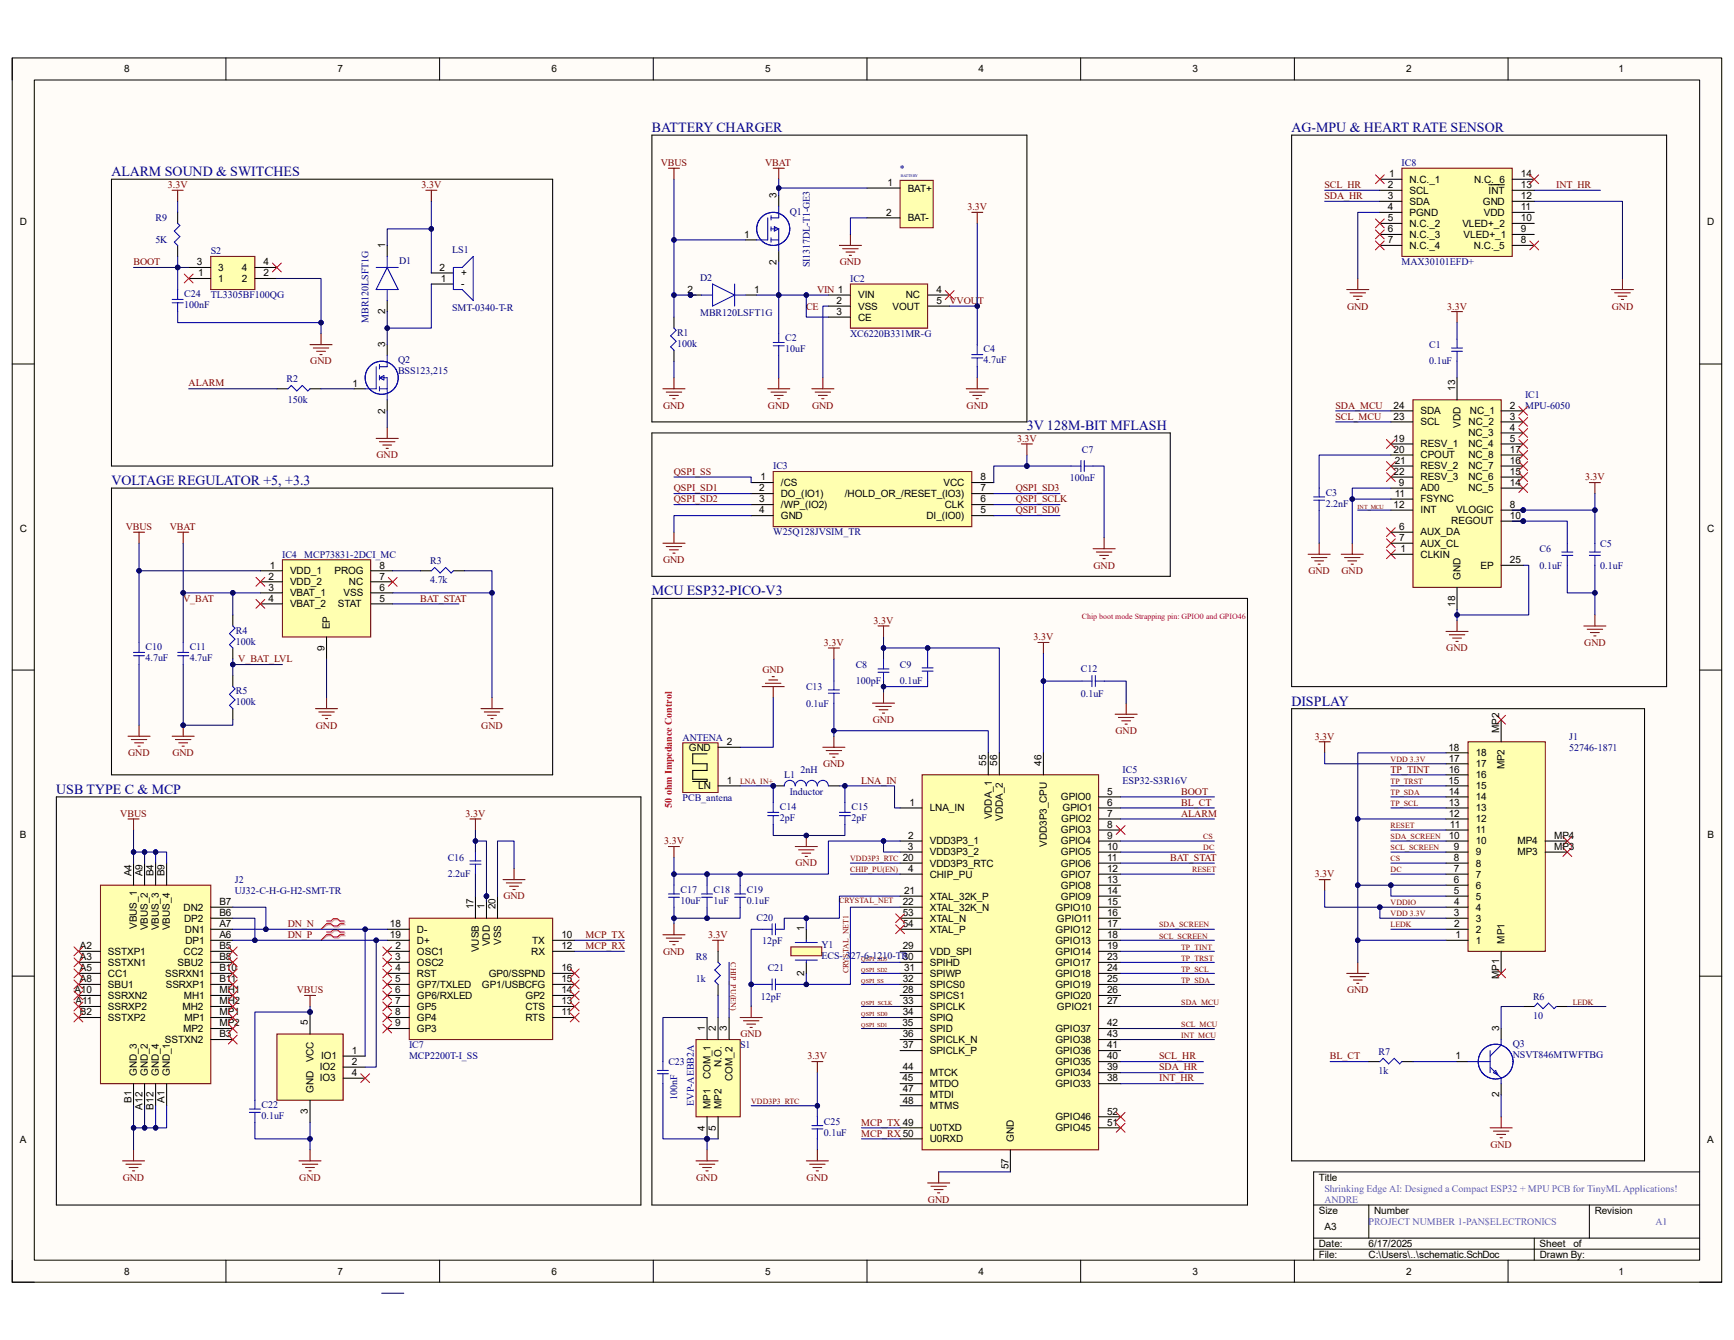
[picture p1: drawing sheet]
<svg xmlns="http://www.w3.org/2000/svg" width="279mm" height="216mm" viewBox="0 0 279 216" stroke-linecap="round" stroke-linejoin="round" font-family="sans-serif">
<defs><g id="words">
<g font-size="2.2" fill="#000080">
<text x="105" y="21.3">BATTERY CHARGER</text>
<text x="208.1" y="21.3">AG-MPU &amp; HEART RATE SENSOR</text>
<text x="17.9" y="28.4">ALARM SOUND &amp; SWITCHES</text>
<text x="165.4" y="69.3">3V 128M-BIT MFLASH</text>
<text x="17.9" y="78.1">VOLTAGE REGULATOR +5, +3.3</text>
<text x="105" y="95.9">MCU ESP32-PICO-V3</text>
<text x="208.1" y="113.7">DISPLAY</text>
<text x="9.1" y="127.9">USB TYPE C &amp; MCP</text>
</g>
<g font-size="1.6">
<text x="20" y="11.6">8</text>
<text x="54.4" y="11.6">7</text>
<text x="88.9" y="11.6">6</text>
<text x="123.3" y="11.6">5</text>
<text x="157.7" y="11.6">4</text>
<text x="192.2" y="11.6">3</text>
<text x="226.6" y="11.6">2</text>
<text x="260.8" y="11.6">1</text>
<text x="143" y="30">1</text>
<text x="223.9" y="28.5">1</text>
<text x="227.1" y="29.4">N.C._1</text>
<text x="237.5" y="29.4">N.C._6</text>
<text x="245.1" y="28.5">14</text>
<text x="125.1" y="31.9" transform="rotate(-90 125.1 31.9)">3</text>
<text x="142.8" y="34.8">2</text>
<text x="146.3" y="30.9">BAT+</text>
<text x="146.3" y="35.6">BAT-</text>
<text x="223.6" y="35.6">5</text>
<text x="223.6" y="30.3">2</text>
<text x="223.6" y="32.1">3</text>
<text x="223.6" y="33.9">4</text>
<text x="227.1" y="31.2">SCL</text>
<text x="227.1" y="33">SDA</text>
<text x="227.1" y="34.8">PGND</text>
<text x="238.9" y="33">GND</text>
<text x="239.1" y="34.8">VDD</text>
<text x="239.9" y="31.2">INT</text>
<text x="245.1" y="35.6">10</text>
<text x="245.1" y="33.9">11</text>
<text x="245.1" y="32.1">12</text>
<text x="245.1" y="30.3">13</text>
<text x="3.2" y="36.3">D</text>
<text x="62.1" y="39.9" transform="rotate(-90 62.1 39.9)">1</text>
<text x="119.9" y="38.3">1</text>
<text x="223.6" y="37.4">6</text>
<text x="223.6" y="39.2">7</text>
<text x="227.1" y="36.5">N.C._2</text>
<text x="227.1" y="38.3">N.C._3</text>
<text x="227.1" y="40.1">N.C._4</text>
<text x="235.6" y="36.5">VLED+_2</text>
<text x="235.8" y="38.3">VLED+_1</text>
<text x="237.5" y="40.1">N.C._5</text>
<text x="245.1" y="39.2">8</text>
<text x="245.1" y="37.4">9</text>
<text x="275.1" y="36.3">D</text>
<text x="31.7" y="42.8">3</text>
<text x="31.9" y="44.5">1</text>
<text x="35.2" y="45.4">1</text>
<text x="35.2" y="43.6">3</text>
<text x="39" y="45.4">2</text>
<text x="39" y="43.6">4</text>
<text x="42.5" y="44.5">2</text>
<text x="42.5" y="42.8">4</text>
<text x="70.8" y="43.6">2</text>
<text x="71" y="45.4">1</text>
<text x="74.3" y="44.5">+</text>
<text x="74.3" y="46.3">-</text>
<text x="110.8" y="47.2">2</text>
<text x="121.5" y="47.2">1</text>
<text x="125.1" y="42.6" transform="rotate(-90 125.1 42.6)">2</text>
<text x="150.9" y="47.2">4</text>
<text x="62.1" y="50.6" transform="rotate(-90 62.1 50.6)">2</text>
<text x="134.8" y="49">2</text>
<text x="134.8" y="50.8">3</text>
<text x="138.3" y="48.1">VIN</text>
<text x="138.3" y="49.9">VSS</text>
<text x="138.3" y="51.6">CE</text>
<text x="143.8" y="49.9">VOUT</text>
<text x="146" y="48.1">NC</text>
<text x="150.9" y="49">5</text>
<text x="62.1" y="55.9" transform="rotate(-90 62.1 55.9)">3</text>
<text x="56.8" y="62.3">1</text>
<text x="224.5" y="65.9">24</text>
<text x="234.4" y="63" transform="rotate(-90 234.4 63)">13</text>
<text x="243.3" y="65.9">2</text>
<text x="62.1" y="66.6" transform="rotate(-90 62.1 66.6)">2</text>
<text x="224.5" y="71.2">19</text>
<text x="224.5" y="67.6">23</text>
<text x="228.9" y="68.5">SCL</text>
<text x="228.9" y="66.8">SDA</text>
<text x="235.3" y="68.9" transform="rotate(-90 235.3 68.9)">VDD</text>
<text x="236.6" y="70.3">NC_3</text>
<text x="236.6" y="68.5">NC_2</text>
<text x="236.9" y="66.8">NC_1</text>
<text x="243.3" y="67.6">3</text>
<text x="243.3" y="69.4">4</text>
<text x="243.3" y="71.2">5</text>
<text x="122.6" y="77.4">1</text>
<text x="158" y="77.4">8</text>
<text x="224.5" y="73">20</text>
<text x="224.5" y="76.5">22</text>
<text x="224.7" y="74.7">21</text>
<text x="228.9" y="72.1">RESV_1</text>
<text x="228.9" y="73.8">CPOUT</text>
<text x="228.9" y="75.6">RESV_2</text>
<text x="228.9" y="77.4">RESV_3</text>
<text x="236.6" y="72.1">NC_4</text>
<text x="236.6" y="77.4">NC_6</text>
<text x="236.6" y="75.6">NC_7</text>
<text x="236.6" y="73.8">NC_8</text>
<text x="243.3" y="76.5">15</text>
<text x="243.3" y="74.7">16</text>
<text x="243.3" y="73">17</text>
<text x="122.3" y="79.2">2</text>
<text x="122.3" y="80.9">3</text>
<text x="122.3" y="82.7">4</text>
<text x="125.8" y="78.3">/CS</text>
<text x="125.8" y="80.1">DO_(IO1)</text>
<text x="125.8" y="81.8">/WP_(IO2)</text>
<text x="125.8" y="83.6">GND</text>
<text x="136.1" y="80.1">/HOLD_OR_/RESET_(IO3)</text>
<text x="149.3" y="83.6">DI_(IO0)</text>
<text x="152" y="78.3">VCC</text>
<text x="152.2" y="81.8">CLK</text>
<text x="158" y="79.2">7</text>
<text x="158" y="80.9">6</text>
<text x="158" y="82.7">5</text>
<text x="224.5" y="81.8">12</text>
<text x="224.7" y="80.1">11</text>
<text x="225.4" y="78.3">9</text>
<text x="228.9" y="79.2">AD0</text>
<text x="228.9" y="80.9">FSYNC</text>
<text x="228.9" y="82.7">INT</text>
<text x="234.7" y="82.7">VLOGIC</text>
<text x="236.6" y="79.2">NC_5</text>
<text x="243.3" y="81.8">8</text>
<text x="243.3" y="83.6">10</text>
<text x="243.3" y="78.3">14</text>
<text x="3.2" y="85.6">C</text>
<text x="225.4" y="85.4">6</text>
<text x="225.4" y="87.2">7</text>
<text x="225.6" y="88.9">1</text>
<text x="228.9" y="89.8">CLKIN</text>
<text x="228.9" y="86.3">AUX_DA</text>
<text x="228.9" y="88.1">AUX_CL</text>
<text x="233.8" y="84.5">REGOUT</text>
<text x="275.1" y="85.6">C</text>
<text x="43.3" y="93.4">2</text>
<text x="43.3" y="95.2">3</text>
<text x="43.5" y="91.6">1</text>
<text x="46.7" y="92.5">VDD_1</text>
<text x="46.7" y="94.3">VDD_2</text>
<text x="53.9" y="92.5">PROG</text>
<text x="56.2" y="94.3">NC</text>
<text x="61.1" y="91.6">8</text>
<text x="61.1" y="93.4">7</text>
<text x="61.1" y="95.2">6</text>
<text x="235.3" y="93.4" transform="rotate(-90 235.3 93.4)">GND</text>
<text x="238.5" y="91.6">EP</text>
<text x="243.3" y="90.7">25</text>
<text x="43.3" y="96.9">4</text>
<text x="46.7" y="96.1">VBAT_1</text>
<text x="46.7" y="97.8">VBAT_2</text>
<text x="53.2" y="101.4" transform="rotate(-90 53.2 101.4)">EP</text>
<text x="54.4" y="97.8">STAT</text>
<text x="55.4" y="96.1">VSS</text>
<text x="61.1" y="96.9">5</text>
<text x="234.4" y="97.7" transform="rotate(-90 234.4 97.7)">18</text>
<text x="52.3" y="104.9" transform="rotate(-90 52.3 104.9)">9</text>
<text x="241.6" y="118.1" transform="rotate(-90 241.6 118.1)">MP2</text>
<text x="111" y="120.9">GND</text>
<text x="117.1" y="120.1">2</text>
<text x="158.9" y="123.4" transform="rotate(-90 158.9 123.4)">55</text>
<text x="160.7" y="123.4" transform="rotate(-90 160.7 123.4)">56</text>
<text x="167.8" y="123.4" transform="rotate(-90 167.8 123.4)">46</text>
<text x="233.4" y="120.9">18</text>
<text x="233.4" y="124.5">16</text>
<text x="233.4" y="122.7">17</text>
<text x="237.8" y="125.4">16</text>
<text x="237.8" y="123.6">17</text>
<text x="237.8" y="121.8">18</text>
<text x="242.4" y="124" transform="rotate(-90 242.4 124)">MP2</text>
<text x="112.5" y="127.2">LN</text>
<text x="117.1" y="126.3">1</text>
<text x="146.6" y="129.8">1</text>
<text x="149.8" y="130.7">LNA_IN</text>
<text x="159.8" y="132" transform="rotate(-90 159.8 132)">VDDA_1</text>
<text x="170.9" y="128.9">GPIO0</text>
<text x="171.2" y="130.7">GPIO1</text>
<text x="178.4" y="128.1">5</text>
<text x="178.4" y="129.8">6</text>
<text x="178.4" y="131.6">7</text>
<text x="233.4" y="126.3">15</text>
<text x="233.4" y="131.6">12</text>
<text x="233.4" y="129.8">13</text>
<text x="233.4" y="128.1">14</text>
<text x="237.8" y="130.7">13</text>
<text x="237.8" y="128.9">14</text>
<text x="237.8" y="127.2">15</text>
<text x="3.2" y="135">B</text>
<text x="146.3" y="136.9">3</text>
<text x="146.3" y="135.2">2</text>
<text x="149.8" y="136.1">VDD3P3_1</text>
<text x="149.8" y="137.8">VDD3P3_2</text>
<text x="161.6" y="132.2" transform="rotate(-90 161.6 132.2)">VDDA_2</text>
<text x="168.7" y="136.4" transform="rotate(-90 168.7 136.4)">VDD3P3_CPU</text>
<text x="170.9" y="134.3">GPIO3</text>
<text x="170.9" y="136.1">GPIO4</text>
<text x="170.9" y="137.8">GPIO5</text>
<text x="171" y="132.5">GPIO2</text>
<text x="178.4" y="133.4">8</text>
<text x="178.4" y="135.2">9</text>
<text x="178.4" y="136.9">10</text>
<text x="233.4" y="135.2">10</text>
<text x="233.6" y="133.4">11</text>
<text x="234.3" y="136.9">9</text>
<text x="237.8" y="137.8">9</text>
<text x="237.8" y="136.1">10</text>
<text x="237.8" y="134.3">11</text>
<text x="237.8" y="132.5">12</text>
<text x="244.5" y="137.8">MP3</text>
<text x="244.5" y="136.1">MP4</text>
<text x="250.4" y="136.9">MP3</text>
<text x="250.4" y="135.2">MP4</text>
<text x="275.1" y="135">B</text>
<text x="21.2" y="141.2" transform="rotate(-90 21.2 141.2)">A4</text>
<text x="22.9" y="141.2" transform="rotate(-90 22.9 141.2)">A9</text>
<text x="24.7" y="141.2" transform="rotate(-90 24.7 141.2)">B4</text>
<text x="26.5" y="141.2" transform="rotate(-90 26.5 141.2)">B9</text>
<text x="145.5" y="138.7">20</text>
<text x="146.3" y="140.5">4</text>
<text x="149.8" y="141.4">CHIP_PU</text>
<text x="149.8" y="139.6">VDD3P3_RTC</text>
<text x="170.9" y="139.6">GPIO6</text>
<text x="170.9" y="141.4">GPIO7</text>
<text x="170.9" y="143.2">GPIO8</text>
<text x="178.4" y="138.7">11</text>
<text x="178.4" y="140.5">12</text>
<text x="178.4" y="142.3">13</text>
<text x="234.3" y="142.3">6</text>
<text x="234.3" y="140.5">7</text>
<text x="234.3" y="138.7">8</text>
<text x="237.8" y="143.2">6</text>
<text x="237.8" y="141.4">7</text>
<text x="237.8" y="139.6">8</text>
<text x="22.1" y="149.6" transform="rotate(-90 22.1 149.6)">VBUS_1</text>
<text x="23.8" y="149.9" transform="rotate(-90 23.8 149.9)">VBUS_2</text>
<text x="25.6" y="149.9" transform="rotate(-90 25.6 149.9)">VBUS_3</text>
<text x="27.4" y="149.9" transform="rotate(-90 27.4 149.9)">VBUS_4</text>
<text x="29.6" y="146.7">DN2</text>
<text x="29.7" y="148.5">DP2</text>
<text x="35.3" y="149.4">A7</text>
<text x="35.3" y="147.6">B6</text>
<text x="35.3" y="145.8">B7</text>
<text x="62.8" y="149.4">18</text>
<text x="76.3" y="146.5" transform="rotate(-90 76.3 146.5)">17</text>
<text x="78.1" y="146.5" transform="rotate(-90 78.1 146.5)">1</text>
<text x="79.8" y="146.5" transform="rotate(-90 79.8 146.5)">20</text>
<text x="145.5" y="145.8">22</text>
<text x="145.5" y="149.4">54</text>
<text x="145.5" y="147.6">53</text>
<text x="145.7" y="144.1">21</text>
<text x="149.8" y="144.9">XTAL_32K_P</text>
<text x="149.8" y="146.7">XTAL_32K_N</text>
<text x="149.8" y="148.5">XTAL_N</text>
<text x="170.1" y="146.7">GPIO10</text>
<text x="170.3" y="148.5">GPIO11</text>
<text x="170.9" y="144.9">GPIO9</text>
<text x="178.4" y="144.1">14</text>
<text x="178.4" y="145.8">15</text>
<text x="178.4" y="147.6">16</text>
<text x="178.4" y="149.4">17</text>
<text x="234.3" y="147.6">3</text>
<text x="234.3" y="144.1">5</text>
<text x="234.3" y="149.4">2</text>
<text x="234.3" y="145.8">4</text>
<text x="237.8" y="148.5">3</text>
<text x="237.8" y="146.7">4</text>
<text x="237.8" y="144.9">5</text>
<text x="12.9" y="153">A2</text>
<text x="12.9" y="154.7">A3</text>
<text x="17.4" y="153.8">SSTXP1</text>
<text x="17.4" y="155.6">SSTXN1</text>
<text x="28.6" y="155.6">SBU2</text>
<text x="29.6" y="153.8">CC2</text>
<text x="29.8" y="150.3">DN1</text>
<text x="29.9" y="152.1">DP1</text>
<text x="35.3" y="151.2">A6</text>
<text x="35.3" y="153">B5</text>
<text x="35.3" y="154.7">B8</text>
<text x="62.8" y="151.2">19</text>
<text x="63.7" y="154.7">3</text>
<text x="63.7" y="153">2</text>
<text x="67.2" y="153.8">OSC1</text>
<text x="67.2" y="155.6">OSC2</text>
<text x="67.2" y="152.1">D+</text>
<text x="67.2" y="150.3">D-</text>
<text x="77.2" y="153.4" transform="rotate(-90 77.2 153.4)">VUSB</text>
<text x="79" y="152.4" transform="rotate(-90 79 152.4)">VDD</text>
<text x="80.7" y="152.3" transform="rotate(-90 80.7 152.3)">VSS</text>
<text x="85.6" y="153.8">RX</text>
<text x="85.8" y="152.1">TX</text>
<text x="90.5" y="151.2">10</text>
<text x="90.5" y="153">12</text>
<text x="129.6" y="150.1" transform="rotate(-90 129.6 150.1)">1</text>
<text x="145.5" y="154.7">30</text>
<text x="145.5" y="153">29</text>
<text x="149.8" y="155.6">SPIHD</text>
<text x="149.8" y="153.8">VDD_SPI</text>
<text x="149.8" y="150.3">XTAL_P</text>
<text x="170.1" y="152.1">GPIO13</text>
<text x="170.1" y="155.6">GPIO17</text>
<text x="170.1" y="150.3">GPIO12</text>
<text x="170.1" y="153.8">GPIO14</text>
<text x="178.4" y="151.2">18</text>
<text x="178.4" y="153">19</text>
<text x="178.4" y="154.7">23</text>
<text x="234.5" y="151.2">1</text>
<text x="237.8" y="152.1">1</text>
<text x="237.8" y="150.3">2</text>
<text x="242.4" y="152" transform="rotate(-90 242.4 152)">MP1</text>
<text x="12" y="160">A10</text>
<text x="12.2" y="161.8">A11</text>
<text x="12.9" y="156.5">A5</text>
<text x="12.9" y="158.2">A8</text>
<text x="17.4" y="157.4">CC1</text>
<text x="17.4" y="159.1">SBU1</text>
<text x="17.4" y="160.9">SSRXN2</text>
<text x="26.6" y="157.4">SSRXN1</text>
<text x="26.7" y="159.1">SSRXP1</text>
<text x="29.6" y="160.9">MH1</text>
<text x="35.3" y="156.5">B10</text>
<text x="35.3" y="158.2">B11</text>
<text x="35.3" y="160">MH1</text>
<text x="35.3" y="161.8">MH2</text>
<text x="63.7" y="158.2">5</text>
<text x="63.7" y="160">6</text>
<text x="63.7" y="161.8">7</text>
<text x="63.7" y="156.5">4</text>
<text x="67.2" y="157.4">RST</text>
<text x="67.2" y="159.1">GP7/TXLED</text>
<text x="67.2" y="160.9">GP6/RXLED</text>
<text x="77.6" y="159.1">GP1/USBCFG</text>
<text x="78.7" y="157.4">GP0/SSPND</text>
<text x="84.7" y="160.9">GP2</text>
<text x="90.5" y="156.5">16</text>
<text x="90.5" y="158.2">15</text>
<text x="90.5" y="160">14</text>
<text x="90.5" y="161.8">13</text>
<text x="129.6" y="157.3" transform="rotate(-90 129.6 157.3)">2</text>
<text x="145.5" y="160">28</text>
<text x="145.5" y="161.8">33</text>
<text x="145.5" y="158.2">32</text>
<text x="145.7" y="156.5">31</text>
<text x="149.8" y="160.9">SPICS1</text>
<text x="149.8" y="159.1">SPICS0</text>
<text x="149.8" y="157.4">SPIWP</text>
<text x="170.1" y="157.4">GPIO18</text>
<text x="170.1" y="159.1">GPIO19</text>
<text x="170.1" y="160.9">GPIO20</text>
<text x="178.4" y="156.5">24</text>
<text x="178.4" y="158.2">25</text>
<text x="178.4" y="160">26</text>
<text x="178.4" y="161.8">27</text>
<text x="241.6" y="157.7" transform="rotate(-90 241.6 157.7)">MP1</text>
<text x="12.9" y="163.6">B2</text>
<text x="17.4" y="162.7">SSRXP2</text>
<text x="17.4" y="164.5">SSTXP2</text>
<text x="29.4" y="162.7">MH2</text>
<text x="29.5" y="166.2">MP2</text>
<text x="29.7" y="164.5">MP1</text>
<text x="35.3" y="167.1">B3</text>
<text x="35.3" y="163.6">MP1</text>
<text x="35.3" y="165.4">MP2</text>
<text x="49.6" y="165.2" transform="rotate(-90 49.6 165.2)">5</text>
<text x="63.7" y="163.6">8</text>
<text x="63.7" y="165.4">9</text>
<text x="67.2" y="162.7">GP5</text>
<text x="67.2" y="164.5">GP4</text>
<text x="67.2" y="166.2">GP3</text>
<text x="84.7" y="162.7">CTS</text>
<text x="84.7" y="164.5">RTS</text>
<text x="90.5" y="163.6">11</text>
<text x="113.6" y="166.1" transform="rotate(-90 113.6 166.1)">1</text>
<text x="115.4" y="166.1" transform="rotate(-90 115.4 166.1)">2</text>
<text x="117.1" y="166.1" transform="rotate(-90 117.1 166.1)">3</text>
<text x="145.4" y="165.4">35</text>
<text x="145.5" y="167.1">36</text>
<text x="145.5" y="163.6">34</text>
<text x="149.8" y="166.2">SPID</text>
<text x="149.8" y="164.5">SPIQ</text>
<text x="149.8" y="162.7">SPICLK</text>
<text x="170.1" y="166.2">GPIO37</text>
<text x="170.3" y="162.7">GPIO21</text>
<text x="178.4" y="165.4">42</text>
<text x="178.4" y="167.1">43</text>
<text x="241.6" y="166.1" transform="rotate(-90 241.6 166.1)">3</text>
<text x="22.1" y="173.4" transform="rotate(-90 22.1 173.4)">GND_3</text>
<text x="23.8" y="173.4" transform="rotate(-90 23.8 173.4)">GND_2</text>
<text x="25.6" y="173.4" transform="rotate(-90 25.6 173.4)">GND_4</text>
<text x="26.6" y="168">SSTXN2</text>
<text x="27.4" y="173.4" transform="rotate(-90 27.4 173.4)">GND_1</text>
<text x="50.5" y="171.2" transform="rotate(-90 50.5 171.2)">VCC</text>
<text x="51.5" y="172.5">IO2</text>
<text x="51.7" y="170.7">IO1</text>
<text x="56.7" y="169.8">1</text>
<text x="56.7" y="171.6">2</text>
<text x="56.7" y="173.4">4</text>
<text x="114.5" y="173.9" transform="rotate(-90 114.5 173.9)">COM_1</text>
<text x="116.2" y="171.9" transform="rotate(-90 116.2 171.9)">N.O.</text>
<text x="145.5" y="168.9">37</text>
<text x="145.5" y="172.5">44</text>
<text x="149.8" y="169.8">SPICLK_P</text>
<text x="149.8" y="168">SPICLK_N</text>
<text x="149.8" y="173.4">MTCK</text>
<text x="170.1" y="169.8">GPIO36</text>
<text x="170.1" y="171.6">GPIO35</text>
<text x="170.1" y="168">GPIO38</text>
<text x="170.1" y="173.4">GPIO34</text>
<text x="178.4" y="168.9">41</text>
<text x="178.4" y="170.7">40</text>
<text x="178.4" y="172.5">39</text>
<text x="234.5" y="170.7">1</text>
<text x="21.2" y="177.7" transform="rotate(-90 21.2 177.7)">B1</text>
<text x="22.9" y="178.8" transform="rotate(-90 22.9 178.8)">A12</text>
<text x="24.7" y="178.8" transform="rotate(-90 24.7 178.8)">B12</text>
<text x="26.5" y="177.7" transform="rotate(-90 26.5 177.7)">A1</text>
<text x="49.6" y="179.5" transform="rotate(-90 49.6 179.5)">3</text>
<text x="50.5" y="176" transform="rotate(-90 50.5 176)">GND</text>
<text x="51.5" y="174.2">IO3</text>
<text x="114.5" y="178.7" transform="rotate(-90 114.5 178.7)">MP1</text>
<text x="116.2" y="178.7" transform="rotate(-90 116.2 178.7)">MP2</text>
<text x="118" y="174.1" transform="rotate(-90 118 174.1)">COM_2</text>
<text x="145.4" y="174.2">45</text>
<text x="145.5" y="177.8">48</text>
<text x="145.5" y="176">47</text>
<text x="149.8" y="178.7">MTMS</text>
<text x="149.8" y="176.9">MTDI</text>
<text x="149.8" y="175.1">MTDO</text>
<text x="170.1" y="175.1">GPIO33</text>
<text x="178.4" y="174.2">38</text>
<text x="178.4" y="179.6">52</text>
<text x="241.6" y="176.8" transform="rotate(-90 241.6 176.8)">2</text>
<text x="3.2" y="184.2">A</text>
<text x="113.6" y="182.2" transform="rotate(-90 113.6 182.2)">4</text>
<text x="115.4" y="182.2" transform="rotate(-90 115.4 182.2)">5</text>
<text x="149.8" y="184">U0RXD</text>
<text x="149.8" y="182.2">U0TXD</text>
<text x="163.4" y="184" transform="rotate(-90 163.4 184)">GND</text>
<text x="170.1" y="180.5">GPIO46</text>
<text x="170.1" y="182.2">GPIO45</text>
<text x="178.4" y="181.4">51</text>
<text x="275.1" y="184.2">A</text>
<text x="162.5" y="188.4" transform="rotate(-90 162.5 188.4)">57</text>
<text x="212.5" y="190.2">Title</text>
<text x="212.5" y="195.6">Size</text>
<text x="221.4" y="195.6">Number</text>
<text x="257" y="195.6">Revision</text>
<text x="212.5" y="200.9">Date:</text>
<text x="212.5" y="202.7">File:</text>
<text x="213.4" y="198.2">A3</text>
<text x="220.5" y="200.9">6/17/2025</text>
<text x="220.5" y="202.7">C:\Users\..\schematic.SchDoc</text>
<text x="248.1" y="200.9">Sheet</text>
<text x="248.1" y="202.7">Drawn By:</text>
<text x="253.5" y="200.9">of</text>
<text x="20" y="205.4">8</text>
<text x="54.4" y="205.4">7</text>
<text x="88.9" y="205.4">6</text>
<text x="123.3" y="205.4">5</text>
<text x="157.7" y="205.4">4</text>
<text x="192.2" y="205.4">3</text>
<text x="226.6" y="205.4">2</text>
<text x="260.8" y="205.4">1</text>
</g>
<g font-size="1.6" fill="#800000">
<text x="106.5" y="26.8">VBUS</text>
<text x="123.3" y="26.8">VBAT</text>
<text x="27.1" y="30.3">3.3V</text>
<text x="67.9" y="30.3">3.3V</text>
<text x="155.9" y="33.9">3.3V</text>
<text x="213.4" y="30.3">SCL_HR</text>
<text x="213.4" y="32.1">SDA_HR</text>
<text x="250.7" y="30.3">INT_HR</text>
<text x="21.5" y="42.8">BOOT</text>
<text x="131.7" y="47.2">VIN 1</text>
<text x="135.3" y="42.8">GND</text>
<text x="129.9" y="49.9">CE</text>
<text x="153" y="49">VVOUT</text>
<text x="217" y="49.9">GND</text>
<text x="233.2" y="49.9">3.3V</text>
<text x="259.7" y="49.9">GND</text>
<text x="50" y="58.7">GND</text>
<text x="30.4" y="62.3">ALARM</text>
<text x="106.8" y="65.8">GND</text>
<text x="123.7" y="65.8">GND</text>
<text x="130.9" y="65.8">GND</text>
<text x="155.7" y="65.8">GND</text>
<text x="215.2" y="65.8">SDA_MCU</text>
<text x="163.9" y="71.2">3.3V</text>
<text x="215.2" y="67.6">SCL_MCU</text>
<text x="60.7" y="73.8">GND</text>
<text x="108.6" y="76.5">QSPI_SS</text>
<text x="255.4" y="77.4">3.3V</text>
<text x="108.6" y="79.2">QSPI_SD1</text>
<text x="108.6" y="80.9">QSPI_SD2</text>
<text x="163.7" y="79.2">QSPI_SD3</text>
<text x="163.7" y="80.9">QSPI_SCLK</text>
<text x="163.7" y="82.7">QSPI_SD0</text>
<text x="20.3" y="85.4">VBUS</text>
<text x="27.3" y="85.4">VBAT</text>
<text x="106.8" y="90.7">GND</text>
<text x="176.2" y="91.6">GND</text>
<text x="210.8" y="92.5">GND</text>
<text x="216.2" y="92.5">GND</text>
<text x="29.5" y="96.9">V_BAT</text>
<text x="67.7" y="96.9">BAT_STAT</text>
<text x="140.8" y="100.5">3.3V</text>
<text x="38.4" y="106.7">V_BAT_LVL</text>
<text x="132.8" y="104.1">3.3V</text>
<text x="166.5" y="103.2">3.3V</text>
<text x="233" y="104.9">GND</text>
<text x="255.3" y="104.1">GND</text>
<text x="122.9" y="108.5">GND</text>
<text x="50.9" y="117.4">GND</text>
<text x="77.6" y="117.4">GND</text>
<text x="140.6" y="116.5">GND</text>
<text x="179.7" y="118.3">GND</text>
<text x="211.8" y="119.2">3.3V</text>
<text x="20.7" y="121.8">GND</text>
<text x="27.8" y="121.8">GND</text>
<text x="132.6" y="123.6">GND</text>
<text x="224.1" y="124.5">TP_TINT</text>
<text x="19.4" y="131.6">VBUS</text>
<text x="75" y="131.6">3.3V</text>
<text x="138.8" y="126.3">LNA_IN</text>
<text x="190.3" y="129.8">BL_CT</text>
<text x="190.3" y="131.6">ALARM</text>
<text x="190.3" y="128.1">BOOT</text>
<text x="107" y="136.1">3.3V</text>
<text x="128.2" y="139.6">GND</text>
<text x="188.6" y="138.7">BAT_STAT</text>
<text x="211.8" y="141.4">3.3V</text>
<text x="46.4" y="149.4">DN_N</text>
<text x="81.1" y="144.9">GND</text>
<text x="46.4" y="151.1">DN_P</text>
<text x="94.4" y="152.9">MCP_RX</text>
<text x="94.4" y="151.1">MCP_TX</text>
<text x="106.8" y="153.8">GND</text>
<text x="114.1" y="151.1">3.3V</text>
<text x="47.8" y="160">VBUS</text>
<text x="217" y="160">GND</text>
<text x="119.3" y="167.1">GND</text>
<text x="130.1" y="170.7">3.3V</text>
<text x="186.8" y="170.7">SCL_HR</text>
<text x="186.8" y="172.5">SDA_HR</text>
<text x="214.3" y="170.7">BL_CT</text>
<text x="186.8" y="174.2">INT_HR</text>
<text x="138.8" y="181.4">MCP_TX 49</text>
<text x="138.8" y="183.1">MCP_RX50</text>
<text x="240.2" y="184.9">GND</text>
<text x="19.8" y="190.2">GND</text>
<text x="48.2" y="190.2">GND</text>
<text x="112.2" y="190.2">GND</text>
<text x="130" y="190.2">GND</text>
<text x="149.5" y="193.8">GND</text>
</g>
<g font-size="1.6" fill="#000080">
<text x="145" y="27.6">*</text>
<text x="225.8" y="26.8">IC8</text>
<text x="25.1" y="35.6">R9</text>
<text x="127.3" y="34.6">Q1</text>
<text x="25.1" y="39.2">5K</text>
<text x="34" y="41">S2</text>
<text x="72.9" y="40.8">LS1</text>
<text x="29.7" y="47.9">C24</text>
<text x="64.3" y="42.5">D1</text>
<text x="112.8" y="45.2">D2</text>
<text x="130.5" y="43.1" transform="rotate(-90 130.5 43.1)">SI1317DL-T1-GE3</text>
<text x="137" y="45.4">IC2</text>
<text x="225.8" y="42.8">MAX30101EFD+</text>
<text x="29.7" y="49.7">100nF</text>
<text x="34" y="48.1">TL3305BF100QG</text>
<text x="59.4" y="52" transform="rotate(-90 59.4 52)">MBR120LSFT1G</text>
<text x="72.9" y="50">SMT-0340-T-R</text>
<text x="112.8" y="50.9">MBR120LSFT1G</text>
<text x="64.1" y="58.5">Q2</text>
<text x="109.1" y="54.1">R1</text>
<text x="109.1" y="55.9">100k</text>
<text x="126.5" y="55">C2</text>
<text x="126.5" y="56.8">10uF</text>
<text x="137" y="54.3">XC6220B331MR-G</text>
<text x="158.5" y="56.8">C4</text>
<text x="158.5" y="58.5">4.7uF</text>
<text x="230.3" y="56">C1</text>
<text x="230.3" y="58.7">0.1uF</text>
<text x="46.2" y="61.6">R2</text>
<text x="46.4" y="64.9">150k</text>
<text x="64.1" y="60.3">BSS123,215</text>
<text x="245.7" y="64.1">IC1</text>
<text x="245.7" y="65.8">MPU-6050</text>
<text x="124.6" y="75.6">IC3</text>
<text x="172.4" y="77.6">100nF</text>
<text x="174.3" y="72.9">C7</text>
<text x="213.6" y="79.9">C3</text>
<text x="213.6" y="81.7">2.2nF</text>
<text x="45.5" y="89.8">IC4</text>
<text x="49" y="89.8">MCP73831-2DCI_MC</text>
<text x="124.6" y="86.3">W25Q128JVSIM_TR</text>
<text x="248.1" y="88.9">C6</text>
<text x="257.9" y="88.1">C5</text>
<text x="69.3" y="90.9">R3</text>
<text x="69.3" y="93.9">4.7k</text>
<text x="248.1" y="91.6">0.1uF</text>
<text x="257.9" y="91.6">0.1uF</text>
<text x="23.5" y="104.8">C10</text>
<text x="23.5" y="106.6">4.7uF</text>
<text x="30.6" y="104.8">C11</text>
<text x="30.6" y="106.6">4.7uF</text>
<text x="38" y="102.1">R4</text>
<text x="38" y="103.9">100k</text>
<text x="137.9" y="107.6">C8</text>
<text x="145" y="107.6">C9</text>
<text x="38" y="111.9">R5</text>
<text x="38" y="113.7">100k</text>
<text x="129.9" y="111.2">C13</text>
<text x="129.9" y="113.8">0.1uF</text>
<text x="137.9" y="110.3">100pF</text>
<text x="145" y="110.3">0.1uF</text>
<text x="174.2" y="108.3">C12</text>
<text x="174.2" y="112.2">0.1uF</text>
<text x="110" y="119.3">ANTENA</text>
<text x="252.9" y="119.2">J1</text>
<text x="126.4" y="125.4">L1</text>
<text x="129" y="124.5">2nH</text>
<text x="180.9" y="124.5">IC5</text>
<text x="252.9" y="120.9">52746-1871</text>
<text x="110" y="129.1">PCB_antena</text>
<text x="125.6" y="130.5">C14</text>
<text x="127.3" y="128.1">Inductor</text>
<text x="137.2" y="130.5">C15</text>
<text x="180.9" y="126.3">ESP32-S3R16V</text>
<text x="125.6" y="132.3">2pF</text>
<text x="137.2" y="132.3">2pF</text>
<text x="37.8" y="142.2">J2</text>
<text x="72.1" y="138.7">C16</text>
<text x="72.1" y="141.4">2.2uF</text>
<text x="109.6" y="143.8">C17</text>
<text x="115" y="143.8">C18</text>
<text x="120.3" y="143.8">C19</text>
<text x="37.8" y="144">UJ32-C-H-G-H2-SMT-TR</text>
<text x="109.6" y="145.6">10uF</text>
<text x="115" y="145.6">1uF</text>
<text x="120.3" y="145.6">0.1uF</text>
<text x="121.9" y="148.5">C20</text>
<text x="112.1" y="154.7">R8</text>
<text x="122.8" y="152">12pF</text>
<text x="132.4" y="152.7">Y1</text>
<text x="132.4" y="154.5">ECS-.327-6-1210-TR</text>
<text x="112.1" y="158.2">1k</text>
<text x="122.6" y="161.1">12pF</text>
<text x="123.7" y="156.5">C21</text>
<text x="247" y="161.1">R6</text>
<text x="247" y="164.1">10</text>
<text x="65.9" y="168.9">IC7</text>
<text x="65.9" y="170.7">MCP2200T-I_SS</text>
<text x="107.7" y="171.6">C23</text>
<text x="119.3" y="168.9">S1</text>
<text x="222.1" y="170">R7</text>
<text x="222.1" y="173">1k</text>
<text x="243.8" y="168.7">Q3</text>
<text x="243.8" y="170.5">NSVT846MTWFTBG</text>
<text x="42.1" y="178.5">C22</text>
<text x="109.1" y="177.3" transform="rotate(-90 109.1 177.3)">100nF</text>
<text x="111.8" y="178.1" transform="rotate(-90 111.8 178.1)">EVP-AEBB2A</text>
<text x="42.1" y="180.3">0.1uF</text>
<text x="132.8" y="181.2">C25</text>
<text x="132.8" y="183">0.1uF</text>
</g>
<text font-size="1.6" fill="#f00" x="108.2" y="130.2" transform="rotate(-90 108.2 130.2)">50 ohm Impedance Control</text>
<g font-size="1.6" fill="#90f">
<text x="213.4" y="192">Shrinking Edge AI: Designed a Compact ESP32 + MPU PCB for TinyML Applications!</text>
<text x="213.4" y="193.8">ANDRE</text>
<text x="220.5" y="197.4">PROJECT NUMBER 1-PAN$ELECTRONICS</text>
<text x="266.8" y="197.4">A1</text>
</g>
<text font-size="1.3" fill="#f00" x="174.3" y="99.7">Chip boot mode Strapping pin: GPIO0 and GPIO46</text>
<g font-size="1.3" fill="#800000">
<text x="224.1" y="122.8">VDD 3.3V</text>
<text x="119.3" y="126.3">LNA_IN+</text>
<text x="224.1" y="129.9">TP_SCL</text>
<text x="224.1" y="128.1">TP_SDA</text>
<text x="224.1" y="126.3">TP_TRST</text>
<text x="193.9" y="135.2">CS</text>
<text x="193.9" y="137">DC</text>
<text x="224.1" y="137">SCL_SCREEN</text>
<text x="224.1" y="135.2">SDA_SCREEN</text>
<text x="224.1" y="133.4">RESET</text>
<text x="137" y="138.8">VDD3P3_RTC</text>
<text x="137" y="140.5">CHIP_PU(EN)</text>
<text x="192.1" y="140.5">RESET</text>
<text x="224.1" y="140.5">DC</text>
<text x="224.1" y="138.8">CS</text>
<text x="135.2" y="145.5">CRYSTAL_NET</text>
<text x="186.8" y="149.4">SDA_SCREEN</text>
<text x="224.1" y="147.7">VDD 3.3V</text>
<text x="224.1" y="145.9">VDDIO</text>
<text x="224.1" y="149.4">LEDK</text>
<text x="117.8" y="155.1" transform="rotate(90 117.8 155.1)">CHIP_PU(EN)</text>
<text x="186.8" y="151.2">SCL_SCREEN</text>
<text x="190.3" y="153">TP_TINT</text>
<text x="190.3" y="154.8">TP_TRST</text>
<text x="136.7" y="156.8" transform="rotate(-90 136.7 156.8)">CRYSTAL_NET1</text>
<text x="190.3" y="156.5">TP_SCL</text>
<text x="190.3" y="158.3">TP_SDA</text>
<text x="190.3" y="161.9">SDA_MCU</text>
<text x="253.4" y="161.9">LEDK</text>
<text x="190.3" y="165.4">SCL_MCU</text>
<text x="190.3" y="167.2">INT_MCU</text>
<text x="121" y="177.9">VDD3P3_RTC</text>
</g>
<g font-size="1" fill="#800000">
<text x="218.7" y="82">INT_MCU</text>
<text x="138.8" y="154.9">QSPI_SD3</text>
<text x="138.8" y="161.9">QSPI_SCLK</text>
<text x="138.8" y="158.4">QSPI_SS</text>
<text x="138.8" y="156.6">QSPI_SD2</text>
<text x="138.8" y="163.7">QSPI_SD0</text>
<text x="138.8" y="165.5">QSPI_SD1</text>
</g>
<text font-size=".6" fill="#000080" x="145.2" y="28.6">BATTERY</text>
</g></defs>
<path d="M2 9.3h275.4v197.3h-275.4z" fill-rule="evenodd" fill="#fffcf8"/>
<path d="M2 9.3h275.4v197.3h-275.4z" fill="none" stroke="#000" stroke-width=".16"/>
<path d="M5.5 12.9h268.4v190.1h-268.4z" fill-rule="evenodd" fill="#fffcf8"/>
<g fill="none" stroke="#000" stroke-width=".16">
<path d="M2 9.3v3.6M5.5 12.9h268.4v190.1h-268.4zM36.4 9.3v3.6M70.8 9.3v3.6M105.3 9.3v3.6M139.7 9.3v3.6M174.1 9.3v3.6M208.6 9.3v3.6M243 9.3v3.6M2 58.6h3.5M273.9 58.7h3.5M2 108h3.5"/>
<path d="M273.9 108h3.5M2 157.3h3.5M273.9 157.3h3.5M211.7 194.2h62.2M211.7 199.5h62.2M220.6 194.2v5.3M247.2 199.5v3.5M256.1 194.2v5.3M273.9 188.8h-62.2v14.2M2 203v3.6h3.5M36.4 203v3.6M70.8 203v3.6"/>
<path d="M105.3 203v3.6M139.7 203v3.6M174.1 203v3.6M208.6 203v3.6M211.7 201.3h62.2M243 203v3.6M273.9 206.6h3.5"/>
</g>
<path d="M137 45.8h12.5v7.1h-12.5z" fill-rule="evenodd" fill="#ffffb0"/>
<path d="M137 45.8h12.5v7.1h-12.5zM19.7 187h3.6M20.3 187.6h2.5M20.8 188.1h1.4M21.3 188.6h.4M21.5 185.3v1.7" fill="none" stroke="#800000" stroke-width=".17"/>
<path d="M133.5 47.5h3.5M133.5 49.3h3.5M133.5 51.1h3.5M149.5 47.5h3.5M149.5 49.3h3.5" fill="none" stroke="#000" stroke-width=".17"/>
<circle cx="50" cy="163.1" r=".36" fill="#000080"/>
<circle cx="50" cy="163.1" r=".36" fill="none" stroke="#000080" stroke-width=".16"/>
<path d="M44.6 166.6h10.7v10.7h-10.7z" fill-rule="evenodd" fill="#ffffb0"/>
<path d="M44.6 166.6h10.7v10.7h-10.7z" fill="none" stroke="#800000" stroke-width=".17"/>
<path d="M50 163.1v3.5M50 177.3v3.5M55.3 170.2h3.5M55.3 171.9h3.5M55.3 173.7h3.5" fill="none" stroke="#000" stroke-width=".17"/>
<circle cx="50" cy="163.1" r=".36" fill="#000080"/>
<circle cx="50" cy="163.1" r=".36" fill="none" stroke="#000080" stroke-width=".16"/>
<path d="M20.6 132h1.8M21.5 132v1.7M75.7 132h1.8M76.6 132v1.7M49.1 160.4h1.7M50 160.4v1.8M48.2 187h3.5M48.7 187.6h2.5M49.2 188.1h1.5M49.8 188.6h.3M50 185.3v1.7" fill="none" stroke="#800000" stroke-width=".17"/>
<circle cx="78.4" cy="144.4" r=".36" fill="#000080"/>
<circle cx="78.4" cy="144.4" r=".36" fill="none" stroke="#000080" stroke-width=".16"/>
<path d="M65.9 147.9h23.1v19.6h-23.1z" fill-rule="evenodd" fill="#ffffb0"/>
<path d="M65.9 147.9h23.1v19.6h-23.1z" fill="none" stroke="#800000" stroke-width=".17"/>
<path d="M78.4 144.4v3.5" fill="none" stroke="#000" stroke-width=".17"/>
<circle cx="78.4" cy="144.4" r=".36" fill="#000080"/>
<circle cx="78.4" cy="144.4" r=".36" fill="none" stroke="#000080" stroke-width=".16"/>
<g fill="none" stroke="#000" stroke-width=".17">
<path d="M62.4 153.3h3.5M62.4 155.1h3.5M62.4 156.8h3.5M62.4 158.6h3.5M62.4 151.5h3.5M62.4 149.7h3.5M76.6 144.4v3.5M80.2 144.4v3.5M89 153.3h3.6M89 156.8h3.6M89 158.6h3.6M89 151.5h3.6"/>
<path d="M62.4 160.4h3.5M62.4 162.2h3.5M62.4 163.9h3.5M62.4 165.7h3.5M89 160.4h3.6M89 162.2h3.6M89 163.9h3.6"/>
</g>
<path d="M75.7 138.7h1.8M75.7 139.2h1.8M76.6 137.3v1.4M76.6 139.2v1.6" fill="none" stroke="#00f" stroke-width=".17"/>
<path d="M82.8 139.9v1.8M81.1 141.7h3.5M81.6 142.3h2.5M82.1 142.8h1.4M82.7 143.3h.3" fill="none" stroke="#800000" stroke-width=".17"/>
<g fill="none" stroke="#f00" stroke-width=".16">
<path d="M61.7 159.7l1.4 1.4M61.7 157.9l1.4 1.4M61.7 156.1l1.4 1.4M61.7 154.3l1.4 1.5M61.7 152.6l1.4 1.4M63.1 159.7l-1.4 1.4M63.1 157.9l-1.4 1.4M63.1 156.1l-1.4 1.4M63.1 154.3l-1.4 1.5M63.1 152.6l-1.4 1.4M91.9 159.7l1.4 1.4M91.9 157.9l1.4 1.4"/>
<path d="M91.9 156.1l1.4 1.4M93.3 159.7l-1.4 1.4M93.3 157.9l-1.4 1.4M93.3 156.1l-1.4 1.4M58.1 173l1.5 1.4M59.6 173l-1.5 1.4M61.7 165l1.4 1.4M61.7 163.2l1.4 1.5M61.7 161.4l1.4 1.5M63.1 165l-1.4 1.4M63.1 163.2l-1.4 1.5M63.1 161.4l-1.4 1.5"/>
<path d="M91.9 163.2l1.4 1.5M91.9 161.4l1.4 1.5M93.3 163.2l-1.4 1.5M93.3 161.4l-1.4 1.5"/>
</g>
<path d="M45.5 90.2h14.2v12.4h-14.2z" fill-rule="evenodd" fill="#ffffb0"/>
<g fill="none" stroke="#800000" stroke-width=".17">
<path d="M21.5 85.7h1.8M22.4 85.7v1.8M45.5 90.2h14.2v12.4h-14.2zM20.6 118.6h3.6M21.2 119.2h2.4M21.7 119.7h1.4M22.4 116.8v1.8M27.7 118.6h3.6M28.3 119.2h2.5M28.8 119.7h1.4M29.5 116.8v1.8M50.8 114.2h3.6"/>
<path d="M51.4 114.7h2.5M51.9 115.2h1.4M52.4 115.8h.4M52.6 112.4v1.8M77.5 114.2h3.6M78 114.7h2.5M78.6 115.2h1.4M79.1 115.8h.3M79.3 112.4v1.8M22.2 120.2h.4M29.3 120.2h.4"/>
</g>
<path d="M42 92h3.5M42 93.7h3.5M42 95.5h3.5M42 97.3h3.5M59.7 92h3.6M59.7 93.7h3.6M59.7 95.5h3.6M59.7 97.3h3.6M67.7 92h1.8M73.1 92h1.7M52.6 102.6v3.6" fill="none" stroke="#000" stroke-width=".17"/>
<path d="M41.2 93l1.5 1.5M41.2 96.6l1.5 1.4M42.7 93l-1.5 1.5M42.7 96.6l-1.5 1.4M62.6 93l1.4 1.5M64 93l-1.4 1.5" fill="none" stroke="#f00" stroke-width=".16"/>
<path d="M69.5 92l.5-.6 .9 .9 .9-.9 .9 .9 .4-.3M21.5 105.6h1.8M21.5 105.1h1.8M22.4 103.5v1.6M22.4 105.6v1.5M28.6 105.6h1.8M28.6 105.1h1.8M29.5 103.5v1.6M29.5 105.6v1.5" fill="none" stroke="#00f" stroke-width=".17"/>
<circle cx="29.5" cy="116.8" r=".36" fill="#000080"/>
<circle cx="29.5" cy="116.8" r=".36" fill="none" stroke="#000080" stroke-width=".16"/>
<g fill="none" stroke="#000" stroke-width=".17">
<path d="M62.4 39.5v1.8M120.1 38.7h1.8M125.5 31.5v1.8M62.4 48.4v1.8M62.4 55.5v1.8M69.5 44h3.6M69.5 45.8h3.6M125.5 40.4v1.8M44.6 62.6h1.8M50 62.6h1.7M57.1 62.6h1.7M62.4 64.4v1.8"/>
<path d="M37.5 99.1v1.8M37.5 104.4v1.8M37.5 108.8v1.8M37.5 114.2v1.8"/>
</g>
<g fill="none" stroke="#00f" stroke-width=".17">
<path d="M123.7 35.1v3.6h-1.8M124.2 38.7h1.3M124.2 36.9h1.3M124.2 34.7v.8M124.2 36.5v.7M124.2 38.3v.7M124.8 36.5l.7 .4-.7 .3zM125.5 33.3v1.8h-1.3M125.5 36.9v3.5M60.6 43.1h3.6M60.6 59.1v3.5h-1.8M61.1 58.7v.7"/>
<path d="M62.4 43.1l1.8 3.5h-3.6zM62.4 41.3v1.8M62.4 46.6v1.8M62.4 57.3v1.8h-1.3M73.1 43.1h1.4l1.8-1.8v7.1l-1.8-1.8h-1.4zM46.4 62.6l.5-.5 .9 .9 .9-.9 .9 .9 .4-.4M61.1 60.9h1.3v3.5M61.1 62.6h1.3M61.1 60.5v.7M61.1 62.3v.7M61.1 60.9l.8-.4v.7zM172.6 75.1h1.6"/>
<path d="M174.2 74.2v1.8M174.7 74.2v1.8M174.7 75.1h1.4M37.5 100.9l.4 .3-.9 .9 .9 .9-.9 .9 .5 .5M37.5 110.6l.4 .4-.9 .9 .9 .9-.9 .8 .5 .6M133.5 111.2h1.8M133.5 111.7h1.8M134.4 109.7v1.5M134.4 111.7v1.6M141.5 108.3h1.8M141.5 107.8h1.8M142.4 106.2v1.6"/>
<path d="M142.4 108.3v1.4M148.6 107.6h1.8M148.6 108.1h1.8M149.5 106.2v1.4M149.5 108.1v1.6M174.3 109.7h1.6M175.9 108.8v1.8M176.5 108.8v1.8M176.5 109.7h1.4M107.7 144h1.8M107.7 144.6h1.8M108.6 142.6v1.4"/>
<path d="M108.6 144.6v1.6M113 144h1.8M113 144.6h1.8M113.9 142.6v1.4M113.9 144.6v1.6M118.4 144h1.7M118.4 144.6h1.7M119.3 142.6v1.4M119.3 144.6v1.6M40.2 178.7h1.8M40.2 179.2h1.8M41.1 177.3v1.4"/>
<path d="M41.1 179.2v1.6"/>
<circle cx="124.6" cy="36.9" r="2.67"/>
<circle cx="61.5" cy="60.9" r="2.67"/>
</g>
<g fill="none" stroke="#800000" stroke-width=".17">
<path d="M68.6 30.7h1.8M69.5 30.7v1.7M107.7 27.1h1.8M108.6 27.1v1.8M124.6 27.1h1.8M125.5 27.1v1.8M60.6 70.6h3.6M61.1 71.2h2.5M61.7 71.7h1.4M62.2 72.2h.4M62.4 68.9v1.7M164.6 71.5h1.8"/>
<path d="M165.5 71.5v1.8M28.6 85.7h1.8M29.5 85.7v1.8M106.8 87.5h3.6M107.4 88.1h2.4M107.9 88.6h1.4M108.4 89.1h.4M108.6 85.7v1.8M176.1 88.4h3.6M176.7 88.9h2.5M177.2 89.5h1.4M177.7 90h.4"/>
<path d="M177.9 86.6v1.8M133.5 104.4h1.8M134.4 104.4v1.8M134.4 118.6v1.8M140.6 113.3h3.5M141.1 113.8h2.5M141.5 100.9h1.8M141.7 114.4h1.4M142.2 114.9h.3M142.4 100.9v1.7M142.4 111.5v1.8M167.2 103.5h1.8"/>
<path d="M168.1 103.5v1.8M179.7 115.1h3.5M180.2 115.6h2.5M180.8 116.1h1.4M181.3 116.7h.3M181.5 113.3v1.8M107.7 136.4h1.8M108.6 136.4v1.8M132.6 120.4h3.5M133.1 120.9h2.5M133.7 121.5h1.4M134.2 122h.3"/>
<path d="M106.8 150.6h3.6M107.4 151.1h2.4M107.9 151.7h1.4M108.4 152.2h.4M108.6 148.8v1.8M149.5 190.6h3.5M150 191.1h2.5M150.5 191.7h1.5M151.1 192.2h.3M151.2 188.8v1.8"/>
</g>
<circle cx="111.3" cy="47.5" r=".36" fill="#000080"/>
<circle cx="111.3" cy="47.5" r=".36" fill="none" stroke="#000080" stroke-width=".16"/>
<path d="M111.3 47.5h1.7M120.1 47.5h1.8" fill="none" stroke="#000" stroke-width=".17"/>
<circle cx="111.3" cy="47.5" r=".36" fill="#000080"/>
<circle cx="111.3" cy="47.5" r=".36" fill="none" stroke="#000080" stroke-width=".16"/>
<g fill="none" stroke="#00f" stroke-width=".17">
<path d="M108.6 52.9l.4 .3-.9 .9 .9 .9-.9 .9 .5 .5M113 47.5h1.8M114.8 45.8l3.6 1.7-3.6 1.8zM118.4 45.8v3.5M118.4 47.5h1.7M124.6 55.2h1.8M124.6 55.7h1.8M125.5 53.8v1.4M125.5 55.7v1.6M156.6 57.7h1.8M156.6 57.1h1.8M157.5 55.5v1.6"/>
<path d="M157.5 57.7v1.4M233.9 56.1h1.8M233.9 56.6h1.8M234.8 54.7v1.4M234.8 56.6v1.6M212.6 78.6v1.5M211.7 80.1h1.7M211.7 80.6h1.7M212.6 80.6v1.6M251.7 88.9h1.7M251.7 89.5h1.7M252.5 87.5v1.4"/>
<path d="M252.5 89.5v1.6M256.1 88.9h1.8M256.1 89.5h1.8M257 87.5v1.4M257 89.5v1.6M122.8 149.7h1.6M122.8 158.6h1.6M124.4 148.8v1.8M124.4 157.7v1.8M124.9 148.8v1.8M124.9 157.7v1.8M124.9 149.7h1.5"/>
<path d="M124.9 158.6h1.5"/>
</g>
<g fill="none" stroke="#f00" stroke-width=".16">
<path d="M152.3 46.8l1.4 1.4M153.7 46.8l-1.4 1.4M223.4 76.2l1.4 1.4M223.4 74.4l1.4 1.4M223.4 70.8l1.4 1.4M224.8 76.2l-1.4 1.4M224.8 74.4l-1.4 1.4M224.8 70.8l-1.4 1.4M244.7 65.5l1.4 1.4M244.7 67.3l1.4 1.4M244.7 69l1.4 1.5M244.7 70.8l1.4 1.4"/>
<path d="M244.7 72.6l1.4 1.4M244.7 74.4l1.4 1.4M244.7 76.2l1.4 1.4M244.7 77.9l1.4 1.5M246.1 67.3l-1.4 1.4M246.1 65.5l-1.4 1.4M246.1 69l-1.4 1.5M246.1 70.8l-1.4 1.4M246.1 72.6l-1.4 1.4M246.1 74.4l-1.4 1.4M246.1 76.2l-1.4 1.4M246.1 77.9l-1.4 1.5"/>
<path d="M223.4 88.6l1.4 1.4M223.4 86.8l1.4 1.4M223.4 85l1.4 1.5M224.8 88.6l-1.4 1.4M224.8 86.8l-1.4 1.4M224.8 85l-1.4 1.5"/>
</g>
<path d="M108.6 51.1v1.8M108.6 56.4v1.8" fill="none" stroke="#000" stroke-width=".17"/>
<g fill="none" stroke="#800000" stroke-width=".17">
<path d="M156.6 34.2h1.8M157.5 34.2v1.8M233.9 50.2h1.8M234.8 50.2v1.8M106.8 62.6h3.6M107.4 63.2h2.4M107.9 63.7h1.4M108.4 64.2h.4M108.6 60.9v1.7M123.7 62.6h3.6M124.2 63.2h2.5M124.8 63.7h1.4"/>
<path d="M125.3 64.2h.4M125.5 60.9v1.7M130.8 62.6h3.6M131.3 63.2h2.5M131.9 63.7h1.4M132.4 64.2h.4M132.6 60.9v1.7M155.7 62.6h3.5M156.2 63.2h2.5M156.8 63.7h1.4M157.3 64.2h.3M157.5 60.9v1.7"/>
<path d="M256.1 77.8h1.8M257 77.8v1.7M210.8 89.3h3.5M211.3 89.8h2.5M211.8 90.4h1.5M212.4 90.9h.3M212.6 87.5v1.8M216.1 89.3h3.6M216.7 89.8h2.4M217.2 90.4h1.4M217.7 90.9h.4M217.9 87.5v1.8"/>
<path d="M234.8 100v1.7M257 99.1v1.8M233 101.7h3.5M233.5 102.3h2.5M234.1 102.8h1.4M234.6 103.3h.3M255.2 100.9h3.6M255.7 101.4h2.5M256.3 101.9h1.4M256.8 102.5h.4M119.3 163.9h3.5M119.8 164.5h2.5"/>
<path d="M120.3 165h1.4M120.9 165.5h.3M121 162.2v1.7"/>
</g>
<path d="M145 29.1h5.4v7.6h-5.4z" fill-rule="evenodd" fill="#ffffb0"/>
<path d="M145 29.1h5.4v7.6h-5.4z" fill="none" stroke="#800000" stroke-width=".16"/>
<path d="M139.7 30.3h5.3M139.7 35.1h5.3" fill="none" stroke="#000" stroke-width=".17"/>
<path d="M135.3 39.5h3.5M137 37.8v1.7M135.8 40.1h2.5M136.3 40.6h1.4M136.9 41.1h.3M122.8 110.6h3.6M123.3 110.1h2.5M123.9 109.6h1.4M124.4 109h.4M124.6 110.6v1.8" fill="none" stroke="#800000" stroke-width=".17"/>
<circle cx="124.6" cy="126.6" r=".36" fill="#000080"/>
<circle cx="124.6" cy="126.6" r=".36" fill="none" stroke="#000080" stroke-width=".16"/>
<path d="M124.6 126.6h1.8" fill="none" stroke="#000" stroke-width=".17"/>
<circle cx="124.6" cy="126.6" r=".36" fill="#000080"/>
<circle cx="124.6" cy="126.6" r=".36" fill="none" stroke="#000080" stroke-width=".16"/>
<path d="M133.5 126.6h1.8" fill="none" stroke="#000" stroke-width=".17"/>
<path d="M126.4 126.6a.89 .89 0 0 1 .9-.9 .89 .89 0 0 1 .8 .9 .89 .89 0 0 1 .9-.9 .89 .89 0 0 1 .9 .9 .89 .89 0 0 1 .9-.9 .89 .89 0 0 1 .9 .9 .89 .89 0 0 1 .9-.9 .89 .89 0 0 1 .9 .9" fill="none" stroke="#00f" stroke-width=".17"/>
<path d="M128.1 136.4h3.6M128.7 136.9h2.5M129.2 137.5h1.4M129.7 138h.4M129.9 134.6v1.8" fill="none" stroke="#800000" stroke-width=".17"/>
<circle cx="129.9" cy="134.6" r=".36" fill="#000080"/>
<circle cx="129.9" cy="134.6" r=".36" fill="none" stroke="#000080" stroke-width=".16"/>
<g fill="none" stroke="#00f" stroke-width=".17">
<path d="M123.7 131.4h1.8M123.7 130.9h1.8M124.6 129.3v1.6M124.6 131.4v1.4M135.3 131.4h1.7M135.3 130.9h1.7M136.1 129.3v1.6M136.1 131.4v1.4M222.3 171l.6-.5 .9 .9 .8-.9 .9 .9 .4-.4M236.5 171h3.6M240.1 169.3v3.5M240.1 171.9l1.8 1.8v.9"/>
<path d="M240.6 172.8l.4-.3 .4 .7zM241.9 167.5v.9l-1.8 1.8M247.2 162.2l.5-.6 .9 .9 .9-.9 .9 .9 .4-.3"/>
<circle cx="241" cy="171" r="2.81"/>
<circle cx="241" cy="171" r="2.8"/>
</g>
<path d="M52.8 148.6h.7l.4-.4h.7l.3 .4h.7M52.8 149h.7l.4 .4h.7l.3-.4h.7M52.8 150.3h.7l.4-.3h.7l.3 .3h.7M52.8 150.8h.7l.4 .3h.7l.3-.3h.7" fill="none" stroke="#d0a19e" stroke-width=".17"/>
<path d="M52.8 149l-1.1 .7M52.8 150.8l-1.1 .7" fill="none" stroke="#d0a19e" stroke-width=".16"/>
<path d="M52.6 148.4h.7l.4-.4h.7l.3 .4h.8M52.6 148.8h.7l.4 .4h.7l.3-.4h.8M52.6 150.2h.7l.4-.4h.7l.3 .4h.8M52.6 150.6h.7l.4 .4h.7l.3-.4h.8" fill="none" stroke="#f00" stroke-width=".17"/>
<path d="M241.2 115.3l1.4 1.4M242.6 115.3l-1.4 1.4M251.8 134.8l1.5 1.4M251.8 136.6l1.5 1.4M253.3 134.8l-1.5 1.4M253.3 136.6l-1.5 1.4M52.6 148.8l-.9 .9M52.6 150.6l-.9 .9M241.2 156.1l1.4 1.4M242.6 156.1l-1.4 1.4" fill="none" stroke="#f00" stroke-width=".16"/>
<g fill="none" stroke="#800000" stroke-width=".17">
<path d="M212.6 119.5h1.7M213.4 119.5v1.8M212.6 141.7h1.7M213.4 141.7v1.8M217 156.8h3.6M217.5 157.4h2.5M218.1 157.9h1.4M218.6 158.4h.4M218.8 155.1v1.7M241.9 179.9v1.8M240.1 181.7h3.6M240.6 182.2h2.5"/>
<path d="M241.2 182.8h1.4M241.7 183.3h.4"/>
</g>
<g fill="none" stroke="#000" stroke-width=".17">
<path d="M18 28.9h71v46.2h-71zM105 21.8h60.5v46.2h-60.5zM18 78.6h71v46.2h-71zM105 69.8h83.6v23.1h-83.6zM105 96.4h96v97.8h-96zM208.1 114.2h56.9v72.8h-56.9zM9.1 128.4h94.2v65.8h-94.2zM220.6 171h1.7M225.9 171h1.8M234.8 171h1.7M241.9 165.7v1.8M241.9 174.6v1.8"/>
<path d="M245.4 162.2h1.8M250.8 162.2h1.7"/>
</g>
<circle cx="113.9" cy="183.5" r=".36" fill="#000080"/>
<circle cx="113.9" cy="183.5" r=".36" fill="none" stroke="#000080" stroke-width=".16"/>
<path d="M112.2 167.5h7.1v12.4h-7.1z" fill-rule="evenodd" fill="#ffffb0"/>
<path d="M112.2 167.5h7.1v12.4h-7.1z" fill="none" stroke="#800000" stroke-width=".17"/>
<path d="M113.9 163.9v3.6M113.9 179.9v3.6M115.7 163.9v3.6M117.5 163.9v3.6" fill="none" stroke="#000" stroke-width=".17"/>
<circle cx="113.9" cy="183.5" r=".36" fill="#000080"/>
<circle cx="113.9" cy="183.5" r=".36" fill="none" stroke="#000080" stroke-width=".16"/>
<path d="M115.7 153.3v1.8M115.7 158.6v1.8M115.7 179.9v3.6" fill="none" stroke="#000" stroke-width=".17"/>
<path d="M114.8 151.5h1.8M115.7 151.5v1.8M112.2 187h3.5M112.7 187.6h2.5M113.2 188.1h1.4M113.7 188.6h.4M113.9 185.3v1.7" fill="none" stroke="#800000" stroke-width=".17"/>
<path d="M115.7 155.1l.4 .3-.9 .9 .9 .9-.9 .9 .5 .5M105.9 172.5h1.8M105.9 173h1.8M106.8 171v1.5M106.8 173v1.6" fill="none" stroke="#00f" stroke-width=".17"/>
<path d="M124.6 76h32v8.9h-32z" fill-rule="evenodd" fill="#ffffb0"/>
<path d="M124.6 76h32v8.9h-32z" fill="none" stroke="#800000" stroke-width=".17"/>
<path d="M121 77.8h3.6M121 79.5h3.6M156.6 77.8h3.5M156.6 79.5h3.5M121 81.3h3.6M121 83.1h3.6M156.6 81.3h3.5M156.6 83.1h3.5" fill="none" stroke="#000" stroke-width=".17"/>
<circle cx="245.4" cy="82.2" r=".36" fill="#000080"/>
<circle cx="245.4" cy="82.2" r=".36" fill="none" stroke="#000080" stroke-width=".16"/>
<circle cx="245.4" cy="84" r=".36" fill="#000080"/>
<circle cx="245.4" cy="84" r=".36" fill="none" stroke="#000080" stroke-width=".16"/>
<path d="M227.7 64.4h14.2v30.2h-14.2z" fill-rule="evenodd" fill="#ffffb0"/>
<path d="M227.7 64.4h14.2v30.2h-14.2z" fill="none" stroke="#800000" stroke-width=".17"/>
<path d="M241.9 66.2h3.5M241.9 68h3.5M241.9 69.8h3.5M241.9 71.5h3.5M224.1 89.3h3.6M224.1 85.7h3.6M224.1 87.5h3.6M241.9 82.2h3.5" fill="none" stroke="#000" stroke-width=".17"/>
<circle cx="245.4" cy="82.2" r=".36" fill="#000080"/>
<circle cx="245.4" cy="82.2" r=".36" fill="none" stroke="#000080" stroke-width=".16"/>
<path d="M224.1 78.6h3.6M241.9 84h3.5" fill="none" stroke="#000" stroke-width=".17"/>
<circle cx="245.4" cy="84" r=".36" fill="#000080"/>
<circle cx="245.4" cy="84" r=".36" fill="none" stroke="#000080" stroke-width=".16"/>
<g fill="none" stroke="#000" stroke-width=".17">
<path d="M224.1 76.9h3.6M224.1 75.1h3.6M224.1 73.3h3.6M224.1 71.5h3.6M224.1 68h3.6M224.1 66.2h3.6M234.8 60.9v3.5M241.9 78.6h3.5M241.9 76.9h3.5M241.9 75.1h3.5M241.9 73.3h3.5M224.1 80.4h3.6"/>
<path d="M224.1 82.2h3.6M234.8 94.6v3.6M241.9 91.1h3.5"/>
</g>
<path d="M236.5 119.5h12.5v33.8h-12.5z" fill-rule="evenodd" fill="#ffffb0"/>
<path d="M236.5 119.5h12.5v33.8h-12.5zM130.8 171h1.8M131.7 171v1.8M129.9 187h3.6M130.5 187.6h2.4M131 188.1h1.4M131.5 188.6h.4M131.7 185.3v1.7" fill="none" stroke="#800000" stroke-width=".17"/>
<g fill="none" stroke="#000" stroke-width=".17">
<path d="M241.9 116v3.5M233 139.1h3.5M233 137.3h3.5M233 135.5h3.5M233 133.7h3.5M233 132h3.5M233 130.2h3.5M233 128.4h3.5M233 126.6h3.5M233 124.8h3.5M233 123.1h3.5M233 121.3h3.5"/>
<path d="M249 137.3h3.5M249 135.5h3.5M233 151.5h3.5M233 149.7h3.5M233 147.9h3.5M233 146.2h3.5M233 144.4h3.5M233 142.6h3.5M233 140.8h3.5M241.9 153.3v3.5"/>
</g>
<path d="M131.7 179.9v1.5M130.8 181.4h1.8M130.8 181.9h1.8M131.7 181.9v1.6" fill="none" stroke="#00f" stroke-width=".17"/>
<path d="M148.6 124.8h28.4v60.5h-28.4z" fill-rule="evenodd" fill="#ffffb0"/>
<path d="M148.6 124.8h28.4v60.5h-28.4z" fill="none" stroke="#800000" stroke-width=".17"/>
<g fill="none" stroke="#000" stroke-width=".17">
<path d="M145 130.2h3.6M145 135.5h3.6M145 137.3h3.6M145 139.1h3.6M159.2 121.3v3.5M161 121.3v3.5M168.1 121.3v3.5M177 130.2h3.6M177 135.5h3.6M177 137.3h3.6M177 128.4h3.6M177 132h3.6"/>
<path d="M177 133.7h3.6M177 139.1h3.6M145 140.8h3.6M145 144.4h3.6M145 146.2h3.6M145 147.9h3.6M145 149.7h3.6M145 153.3h3.6M145 155.1h3.6M145 156.8h3.6M145 158.6h3.6M177 140.8h3.6"/>
<path d="M177 142.6h3.6M177 144.4h3.6M177 146.2h3.6M177 147.9h3.6M177 149.7h3.6M177 151.5h3.6M177 153.3h3.6M177 155.1h3.6M177 156.8h3.6M177 158.6h3.6M145 160.4h3.6M145 162.2h3.6"/>
<path d="M145 165.7h3.6M145 169.3h3.6M145 172.8h3.6M145 167.5h3.6M145 163.9h3.6M145 174.6h3.6M145 178.2h3.6M145 176.4h3.6M177 160.4h3.6M177 162.2h3.6M177 165.7h3.6M177 169.3h3.6"/>
<path d="M177 171h3.6M177 172.8h3.6M177 174.6h3.6M177 167.5h3.6M177 179.9h3.6M145 181.7h3.6M145 183.5h3.6M162.8 185.3v3.5M177 181.7h3.6"/>
</g>
<path d="M179.9 133l1.4 1.4M181.3 133l-1.4 1.4M144.3 147.2l1.4 1.5M144.3 149l1.4 1.4M145.7 147.2l-1.4 1.5M145.7 149l-1.4 1.4M179.9 179.2l1.4 1.4M181.3 179.2l-1.4 1.4M179.9 181l1.4 1.4M181.3 181l-1.4 1.4" fill="none" stroke="#f00" stroke-width=".16"/>
<path d="M34 41.3h7.1v5.3h-7.1z" fill-rule="evenodd" fill="#ffffb0"/>
<path d="M27.7 30.7h1.8M28.6 30.7v1.7M34 41.3h7.1v5.3h-7.1zM50 55.5h3.5M50.5 56.1h2.5M51 56.6h1.4M51.5 57.1h.4M51.7 53.8v1.7" fill="none" stroke="#800000" stroke-width=".17"/>
<path d="M28.6 34.2v1.8M28.6 39.5v1.8M30.4 44.9h3.6M30.4 43.1h3.6M41.1 44.9h3.5M41.1 43.1h3.5" fill="none" stroke="#000" stroke-width=".17"/>
<path d="M28.6 36l.4 .3-.9 .9 .9 .9-.9 .9 .5 .5M27.7 48.8h1.8M27.7 48.2h1.8M28.6 46.6v1.6M28.6 48.8v1.4" fill="none" stroke="#00f" stroke-width=".17"/>
<path d="M29.7 44.2l1.4 1.4M31.1 44.2l-1.4 1.4M43.9 42.4l1.4 1.4M45.3 42.4l-1.4 1.4" fill="none" stroke="#f00" stroke-width=".16"/>
<path d="M225.9 27.1h17.8v14.2h-17.8z" fill-rule="evenodd" fill="#ffffb0"/>
<path d="M225.9 27.1h17.8v14.2h-17.8zM217 46.7h3.6M217.5 47.2h2.5M218.1 47.7h1.4M218.6 48.2h.4M218.8 44.9v1.8M259.7 46.7h3.5M260.2 47.2h2.5M260.7 47.7h1.4M261.2 48.2h.4M261.4 44.9v1.8" fill="none" stroke="#800000" stroke-width=".17"/>
<g fill="none" stroke="#000" stroke-width=".17">
<path d="M208.1 21.8h60.4v88.8h-60.4zM222.3 28.9h3.6M222.3 30.7h3.6M222.3 32.4h3.6M222.3 34.2h3.6M222.3 36h3.6M222.3 37.8h3.6M222.3 39.5h3.6M239.9 29.8h2.5M243.7 28.9h3.5M243.7 30.7h3.5M243.7 32.4h3.5"/>
<path d="M243.7 34.2h3.5M243.7 36h3.5M243.7 37.8h3.5M243.7 39.5h3.5"/>
</g>
<path d="M221.6 28.2l1.4 1.4M221.6 35.3l1.4 1.4M221.6 37.1l1.4 1.4M221.6 38.8l1.4 1.5M223 28.2l-1.4 1.4M223 35.3l-1.4 1.4M223 37.1l-1.4 1.4M223 38.8l-1.4 1.5M246.5 38.8l1.4 1.5M246.5 28.2l1.4 1.4M247.9 38.8l-1.4 1.5M247.9 28.2l-1.4 1.4" fill="none" stroke="#f00" stroke-width=".16"/>
<path d="M16.2 142.6h17.8v32h-17.8z" fill-rule="evenodd" fill="#ffffb0"/>
<path d="M16.2 142.6h17.8v32h-17.8z" fill="none" stroke="#800000" stroke-width=".17"/>
<g fill="none" stroke="#000" stroke-width=".17">
<path d="M21.5 139.1v3.5M23.3 139.1v3.5M25.1 139.1v3.5M26.8 139.1v3.5M12.6 153.3h3.6M12.6 155.1h3.6M12.6 156.8h3.6M12.6 158.6h3.6M34 153.3h3.5M34 155.1h3.5M34 156.8h3.5M34 151.5h3.5"/>
<path d="M34 149.7h3.5M34 158.6h3.5M34 147.9h3.5M34 146.2h3.5M12.6 160.4h3.6M12.6 162.2h3.6M12.6 163.9h3.6M21.5 174.6v3.6M23.3 174.6v3.6M25.1 174.6v3.6M26.8 174.6v3.6M34 160.4h3.5"/>
<path d="M34 162.2h3.5M34 163.9h3.5M34 167.5h3.5M34 165.7h3.5"/>
</g>
<g fill="none" stroke="#f00" stroke-width=".16">
<path d="M11.9 152.6l1.4 1.4M11.9 154.3l1.4 1.5M11.9 156.1l1.4 1.4M11.9 157.9l1.4 1.4M11.9 159.7l1.4 1.4M13.3 152.6l-1.4 1.4M13.3 154.3l-1.4 1.5M13.3 156.1l-1.4 1.4M13.3 157.9l-1.4 1.4M13.3 159.7l-1.4 1.4M36.8 152.6l1.4 1.4M36.8 154.3l1.4 1.5"/>
<path d="M36.8 156.1l1.4 1.4M36.8 157.9l1.4 1.4M36.8 159.7l1.4 1.4M38.2 152.6l-1.4 1.4M38.2 154.3l-1.4 1.5M38.2 156.1l-1.4 1.4M38.2 157.9l-1.4 1.4M38.2 159.7l-1.4 1.4M11.9 161.4l1.4 1.5M11.9 163.2l1.4 1.5M13.3 161.4l-1.4 1.5M13.3 163.2l-1.4 1.5"/>
<path d="M36.8 163.2l1.4 1.5M36.8 165l1.4 1.4M36.8 166.8l1.4 1.4M36.8 161.4l1.4 1.5M38.2 163.2l-1.4 1.5M38.2 165l-1.4 1.4M38.2 166.8l-1.4 1.4M38.2 161.4l-1.4 1.5"/>
</g>
<path d="M127.4 152.6h5v1.4h-5z" fill-rule="evenodd" fill="#ffffb0"/>
<path d="M127.4 152.6h5v1.4h-5z" fill="none" stroke="#800000" stroke-width=".17"/>
<path d="M129.9 149.7v1.8M129.9 155.1v1.7" fill="none" stroke="#000" stroke-width=".17"/>
<path d="M128.1 154.7h3.6M128.1 151.9h3.6M129.9 151.5v.4M129.9 154.7v.4" fill="none" stroke="#00f" stroke-width=".17"/>
<path d="M50 180.8v4.5" fill="none" stroke="#000080" stroke-width=".17"/>
<circle cx="49.9" cy="183.5" r=".36" fill="#000080"/>
<circle cx="49.9" cy="183.5" r=".36" fill="none" stroke="#000080" stroke-width=".16"/>
<path d="M60.6 151.5v20.4h-1.8" fill="none" stroke="#000080" stroke-width=".17"/>
<circle cx="60.6" cy="151.5" r=".36" fill="#000080"/>
<circle cx="60.6" cy="151.5" r=".36" fill="none" stroke="#000080" stroke-width=".16"/>
<path d="M22.4 92v11.5M63.3 92h4.4M63.3 97.3h10.6M52.6 106.2v6.2M82.8 139.9v-4.4h-2.6v8.9M76.6 140.8v3.6" fill="none" stroke="#000080" stroke-width=".17"/>
<circle cx="22.4" cy="92" r=".36" fill="#000080"/>
<circle cx="22.4" cy="92" r=".36" fill="none" stroke="#000080" stroke-width=".16"/>
<path d="M22.4 87.5v4.5h19.6M22.4 107.1v9.7" fill="none" stroke="#000080" stroke-width=".17"/>
<circle cx="22.4" cy="92" r=".36" fill="#000080"/>
<circle cx="22.4" cy="92" r=".36" fill="none" stroke="#000080" stroke-width=".16"/>
<path d="M37.5 95.5v3.6" fill="none" stroke="#000080" stroke-width=".17"/>
<circle cx="37.5" cy="95.5" r=".36" fill="#000080"/>
<circle cx="37.5" cy="95.5" r=".36" fill="none" stroke="#000080" stroke-width=".16"/>
<path d="M37.5 106.2v2.6" fill="none" stroke="#000080" stroke-width=".17"/>
<circle cx="37.5" cy="107.1" r=".36" fill="#000080"/>
<circle cx="37.5" cy="107.1" r=".36" fill="none" stroke="#000080" stroke-width=".16"/>
<path d="M29.5 107.1v9.7h8v-.8" fill="none" stroke="#000080" stroke-width=".17"/>
<circle cx="29.5" cy="116.8" r=".36" fill="#000080"/>
<circle cx="29.5" cy="116.8" r=".36" fill="none" stroke="#000080" stroke-width=".16"/>
<path d="M42 95.5h-12.5v8" fill="none" stroke="#000080" stroke-width=".17"/>
<circle cx="37.5" cy="95.5" r=".36" fill="#000080"/>
<circle cx="37.5" cy="95.5" r=".36" fill="none" stroke="#000080" stroke-width=".16"/>
<circle cx="29.5" cy="95.5" r=".36" fill="#000080"/>
<circle cx="29.5" cy="95.5" r=".36" fill="none" stroke="#000080" stroke-width=".16"/>
<path d="M37.5 107.1h8" fill="none" stroke="#000080" stroke-width=".17"/>
<circle cx="37.5" cy="107.1" r=".36" fill="#000080"/>
<circle cx="37.5" cy="107.1" r=".36" fill="none" stroke="#000080" stroke-width=".16"/>
<path d="M58.8 149.7v20.5" fill="none" stroke="#000080" stroke-width=".17"/>
<circle cx="58.8" cy="149.7" r=".36" fill="#000080"/>
<circle cx="58.8" cy="149.7" r=".36" fill="none" stroke="#000080" stroke-width=".16"/>
<path d="M50 162.2v.9h-8.9v14.2" fill="none" stroke="#000080" stroke-width=".17"/>
<circle cx="50" cy="163.1" r=".36" fill="#000080"/>
<circle cx="50" cy="163.1" r=".36" fill="none" stroke="#000080" stroke-width=".16"/>
<path d="M41.1 180.8v2.7h8.9" fill="none" stroke="#000080" stroke-width=".17"/>
<circle cx="49.9" cy="183.5" r=".36" fill="#000080"/>
<circle cx="49.9" cy="183.5" r=".36" fill="none" stroke="#000080" stroke-width=".16"/>
<path d="M69.5 45.8v7.1h-7.1v-2.7" fill="none" stroke="#000080" stroke-width=".17"/>
<circle cx="62.4" cy="52.9" r=".36" fill="#000080"/>
<circle cx="62.4" cy="52.9" r=".36" fill="none" stroke="#000080" stroke-width=".16"/>
<path d="M74.8 92h4.5v3.5h-16" fill="none" stroke="#000080" stroke-width=".17"/>
<circle cx="79.3" cy="95.5" r=".36" fill="#000080"/>
<circle cx="79.3" cy="95.5" r=".36" fill="none" stroke="#000080" stroke-width=".16"/>
<path d="M79.3 95.5v16.9" fill="none" stroke="#000080" stroke-width=".17"/>
<circle cx="79.3" cy="95.5" r=".36" fill="#000080"/>
<circle cx="79.3" cy="95.5" r=".36" fill="none" stroke="#000080" stroke-width=".16"/>
<path d="M62.4 52.9v2.6M62.4 66.2v2.7" fill="none" stroke="#000080" stroke-width=".17"/>
<circle cx="62.4" cy="52.9" r=".36" fill="#000080"/>
<circle cx="62.4" cy="52.9" r=".36" fill="none" stroke="#000080" stroke-width=".16"/>
<path d="M62.4 39.5v-2.6h7.1v7.1M30.4 62.6h14.2M51.7 62.6h5.4" fill="none" stroke="#000080" stroke-width=".17"/>
<circle cx="69.5" cy="36.9" r=".36" fill="#000080"/>
<circle cx="69.5" cy="36.9" r=".36" fill="none" stroke="#000080" stroke-width=".16"/>
<path d="M69.5 32.4v4.5" fill="none" stroke="#000080" stroke-width=".17"/>
<circle cx="69.5" cy="36.9" r=".36" fill="#000080"/>
<circle cx="69.5" cy="36.9" r=".36" fill="none" stroke="#000080" stroke-width=".16"/>
<path d="M113.9 146.2v1.7" fill="none" stroke="#000080" stroke-width=".17"/>
<circle cx="113.9" cy="147.9" r=".36" fill="#000080"/>
<circle cx="113.9" cy="147.9" r=".36" fill="none" stroke="#000080" stroke-width=".16"/>
<path d="M108.6 147.9v.9" fill="none" stroke="#000080" stroke-width=".17"/>
<circle cx="108.6" cy="147.9" r=".36" fill="#000080"/>
<circle cx="108.6" cy="147.9" r=".36" fill="none" stroke="#000080" stroke-width=".16"/>
<path d="M134.4 106.2v3.5M142.4 102.6v3.6" fill="none" stroke="#000080" stroke-width=".17"/>
<circle cx="142.4" cy="104.4" r=".36" fill="#000080"/>
<circle cx="142.4" cy="104.4" r=".36" fill="none" stroke="#000080" stroke-width=".16"/>
<path d="M142.4 104.4h7.1v1.8" fill="none" stroke="#000080" stroke-width=".17"/>
<circle cx="149.5" cy="104.4" r=".36" fill="#000080"/>
<circle cx="149.5" cy="104.4" r=".36" fill="none" stroke="#000080" stroke-width=".16"/>
<circle cx="142.4" cy="104.4" r=".36" fill="#000080"/>
<circle cx="142.4" cy="104.4" r=".36" fill="none" stroke="#000080" stroke-width=".16"/>
<path d="M134.4 113.3v5.3" fill="none" stroke="#000080" stroke-width=".17"/>
<circle cx="134.4" cy="117.7" r=".36" fill="#000080"/>
<circle cx="134.4" cy="117.7" r=".36" fill="none" stroke="#000080" stroke-width=".16"/>
<path d="M142.4 109.7v1.8" fill="none" stroke="#000080" stroke-width=".17"/>
<circle cx="142.4" cy="110.6" r=".36" fill="#000080"/>
<circle cx="142.4" cy="110.6" r=".36" fill="none" stroke="#000080" stroke-width=".16"/>
<path d="M149.5 109.7v.9h-7.1" fill="none" stroke="#000080" stroke-width=".17"/>
<circle cx="142.4" cy="110.6" r=".36" fill="#000080"/>
<circle cx="142.4" cy="110.6" r=".36" fill="none" stroke="#000080" stroke-width=".16"/>
<path d="M176.1 75.1h1.8v11.5M174.3 109.7h-6.2v11.6" fill="none" stroke="#000080" stroke-width=".17"/>
<circle cx="168.1" cy="109.7" r=".36" fill="#000080"/>
<circle cx="168.1" cy="109.7" r=".36" fill="none" stroke="#000080" stroke-width=".16"/>
<path d="M168.1 105.3v4.4" fill="none" stroke="#000080" stroke-width=".17"/>
<circle cx="168.1" cy="109.7" r=".36" fill="#000080"/>
<circle cx="168.1" cy="109.7" r=".36" fill="none" stroke="#000080" stroke-width=".16"/>
<path d="M29.5 87.5v8M177.9 109.7h3.6v3.6" fill="none" stroke="#000080" stroke-width=".17"/>
<circle cx="29.5" cy="95.5" r=".36" fill="#000080"/>
<circle cx="29.5" cy="95.5" r=".36" fill="none" stroke="#000080" stroke-width=".16"/>
<path d="M125.5 42.2v5.3h-3.6" fill="none" stroke="#000080" stroke-width=".17"/>
<circle cx="125.5" cy="47.5" r=".36" fill="#000080"/>
<circle cx="125.5" cy="47.5" r=".36" fill="none" stroke="#000080" stroke-width=".16"/>
<path d="M125.5 47.5h8" fill="none" stroke="#000080" stroke-width=".17"/>
<circle cx="125.5" cy="47.5" r=".36" fill="#000080"/>
<circle cx="125.5" cy="47.5" r=".36" fill="none" stroke="#000080" stroke-width=".16"/>
<circle cx="129.9" cy="47.5" r=".36" fill="#000080"/>
<circle cx="129.9" cy="47.5" r=".36" fill="none" stroke="#000080" stroke-width=".16"/>
<path d="M108.6 47.5v3.6M108.6 58.2v2.7" fill="none" stroke="#000080" stroke-width=".17"/>
<circle cx="108.6" cy="47.5" r=".36" fill="#000080"/>
<circle cx="108.6" cy="47.5" r=".36" fill="none" stroke="#000080" stroke-width=".16"/>
<path d="M125.5 47.5v6.3" fill="none" stroke="#000080" stroke-width=".17"/>
<circle cx="125.5" cy="47.5" r=".36" fill="#000080"/>
<circle cx="125.5" cy="47.5" r=".36" fill="none" stroke="#000080" stroke-width=".16"/>
<path d="M125.5 57.3v3.6M129.9 47.5v3.6h3.6" fill="none" stroke="#000080" stroke-width=".17"/>
<circle cx="129.9" cy="47.5" r=".36" fill="#000080"/>
<circle cx="129.9" cy="47.5" r=".36" fill="none" stroke="#000080" stroke-width=".16"/>
<path d="M108.6 38.7h11.5M133.5 49.3h-.9v11.6" fill="none" stroke="#000080" stroke-width=".17"/>
<circle cx="108.6" cy="38.7" r=".36" fill="#000080"/>
<circle cx="108.6" cy="38.7" r=".36" fill="none" stroke="#000080" stroke-width=".16"/>
<path d="M157.5 36v13.3M157.5 59.1v1.8" fill="none" stroke="#000080" stroke-width=".17"/>
<circle cx="157.5" cy="49.3" r=".36" fill="#000080"/>
<circle cx="157.5" cy="49.3" r=".36" fill="none" stroke="#000080" stroke-width=".16"/>
<path d="M108.6 28.9v18.6h3.6" fill="none" stroke="#000080" stroke-width=".17"/>
<circle cx="108.6" cy="38.7" r=".36" fill="#000080"/>
<circle cx="108.6" cy="38.7" r=".36" fill="none" stroke="#000080" stroke-width=".16"/>
<circle cx="108.6" cy="47.5" r=".36" fill="#000080"/>
<circle cx="108.6" cy="47.5" r=".36" fill="none" stroke="#000080" stroke-width=".16"/>
<circle cx="111.3" cy="47.5" r=".36" fill="#000080"/>
<circle cx="111.3" cy="47.5" r=".36" fill="none" stroke="#000080" stroke-width=".16"/>
<path d="M153 49.3h4.5v6.2" fill="none" stroke="#000080" stroke-width=".17"/>
<circle cx="157.5" cy="49.3" r=".36" fill="#000080"/>
<circle cx="157.5" cy="49.3" r=".36" fill="none" stroke="#000080" stroke-width=".16"/>
<path d="M234.8 52v2.7M234.8 58.2v2.7M245.4 91.1h.9v8h-11.5" fill="none" stroke="#000080" stroke-width=".17"/>
<circle cx="234.8" cy="99.1" r=".36" fill="#000080"/>
<circle cx="234.8" cy="99.1" r=".36" fill="none" stroke="#000080" stroke-width=".16"/>
<path d="M257 91.1v8" fill="none" stroke="#000080" stroke-width=".17"/>
<circle cx="257" cy="95.5" r=".36" fill="#000080"/>
<circle cx="257" cy="95.5" r=".36" fill="none" stroke="#000080" stroke-width=".16"/>
<path d="M243.7 84h8.8v3.5" fill="none" stroke="#000080" stroke-width=".17"/>
<circle cx="245.4" cy="84" r=".36" fill="#000080"/>
<circle cx="245.4" cy="84" r=".36" fill="none" stroke="#000080" stroke-width=".16"/>
<path d="M252.5 91.1v4.4h4.5" fill="none" stroke="#000080" stroke-width=".17"/>
<circle cx="257" cy="95.5" r=".36" fill="#000080"/>
<circle cx="257" cy="95.5" r=".36" fill="none" stroke="#000080" stroke-width=".16"/>
<path d="M257 79.5v2.7" fill="none" stroke="#000080" stroke-width=".17"/>
<circle cx="257" cy="82.2" r=".36" fill="#000080"/>
<circle cx="257" cy="82.2" r=".36" fill="none" stroke="#000080" stroke-width=".16"/>
<path d="M224.1 73.3h-11.5v5.3M212.6 82.2v5.3M217.9 80.4h6.2" fill="none" stroke="#000080" stroke-width=".17"/>
<circle cx="217.9" cy="80.4" r=".36" fill="#000080"/>
<circle cx="217.9" cy="80.4" r=".36" fill="none" stroke="#000080" stroke-width=".16"/>
<path d="M215.2 66.2h8.9M215.2 68h8.9M243.7 82.2h13.3v5.3" fill="none" stroke="#000080" stroke-width=".17"/>
<circle cx="245.4" cy="82.2" r=".36" fill="#000080"/>
<circle cx="245.4" cy="82.2" r=".36" fill="none" stroke="#000080" stroke-width=".16"/>
<circle cx="257" cy="82.2" r=".36" fill="#000080"/>
<circle cx="257" cy="82.2" r=".36" fill="none" stroke="#000080" stroke-width=".16"/>
<path d="M76.6 137.3v-1.8h1.8v9.8M61.5 208.4h3.6" fill="none" stroke="#000080" stroke-width=".17"/>
<circle cx="76.6" cy="135.5" r=".36" fill="#000080"/>
<circle cx="76.6" cy="135.5" r=".36" fill="none" stroke="#000080" stroke-width=".16"/>
<circle cx="78.4" cy="144.4" r=".36" fill="#000080"/>
<circle cx="78.4" cy="144.4" r=".36" fill="none" stroke="#000080" stroke-width=".16"/>
<path d="M76.6 133.7v1.8" fill="none" stroke="#000080" stroke-width=".17"/>
<circle cx="76.6" cy="135.5" r=".36" fill="#000080"/>
<circle cx="76.6" cy="135.5" r=".36" fill="none" stroke="#000080" stroke-width=".16"/>
<path d="M125.5 30.3h14.2M139.7 35.1h-2.7v2.7M92.6 151.5h8M92.6 153.3h8" fill="none" stroke="#000080" stroke-width=".17"/>
<circle cx="125.5" cy="30.3" r=".36" fill="#000080"/>
<circle cx="125.5" cy="30.3" r=".36" fill="none" stroke="#000080" stroke-width=".16"/>
<path d="M125.5 28.9v2.6" fill="none" stroke="#000080" stroke-width=".17"/>
<circle cx="125.5" cy="30.3" r=".36" fill="#000080"/>
<circle cx="125.5" cy="30.3" r=".36" fill="none" stroke="#000080" stroke-width=".16"/>
<path d="M135.3 126.6h.8v2.7" fill="none" stroke="#000080" stroke-width=".17"/>
<circle cx="136.1" cy="126.6" r=".36" fill="#000080"/>
<circle cx="136.1" cy="126.6" r=".36" fill="none" stroke="#000080" stroke-width=".16"/>
<path d="M124.6 132.8v1.8h11.5v-1.8" fill="none" stroke="#000080" stroke-width=".17"/>
<circle cx="129.9" cy="134.6" r=".36" fill="#000080"/>
<circle cx="129.9" cy="134.6" r=".36" fill="none" stroke="#000080" stroke-width=".16"/>
<path d="M224.1 124.8h8.9M224.1 126.6h8.9M224.1 128.4h8.9M224.1 130.2h8.9M224.1 133.7h8.9M224.1 135.5h8.9M224.1 137.3h8.9M224.1 139.1h8.9M224.1 140.8h8.9M224.1 149.7h8.9M233 151.5h-14.2v3.6" fill="none" stroke="#000080" stroke-width=".17"/>
<circle cx="218.8" cy="151.5" r=".36" fill="#000080"/>
<circle cx="218.8" cy="151.5" r=".36" fill="none" stroke="#000080" stroke-width=".16"/>
<path d="M233 142.6h-8.9v1.8h8.9" fill="none" stroke="#000080" stroke-width=".17"/>
<circle cx="224.1" cy="142.6" r=".36" fill="#000080"/>
<circle cx="224.1" cy="142.6" r=".36" fill="none" stroke="#000080" stroke-width=".16"/>
<path d="M224.1 142.6h-5.3v8.9" fill="none" stroke="#000080" stroke-width=".17"/>
<circle cx="218.8" cy="151.5" r=".36" fill="#000080"/>
<circle cx="218.8" cy="151.5" r=".36" fill="none" stroke="#000080" stroke-width=".16"/>
<circle cx="218.8" cy="142.6" r=".36" fill="#000080"/>
<circle cx="218.8" cy="142.6" r=".36" fill="none" stroke="#000080" stroke-width=".16"/>
<circle cx="224.1" cy="142.6" r=".36" fill="#000080"/>
<circle cx="224.1" cy="142.6" r=".36" fill="none" stroke="#000080" stroke-width=".16"/>
<path d="M233 132h-14.2v10.6" fill="none" stroke="#000080" stroke-width=".17"/>
<circle cx="218.8" cy="132" r=".36" fill="#000080"/>
<circle cx="218.8" cy="132" r=".36" fill="none" stroke="#000080" stroke-width=".16"/>
<circle cx="218.8" cy="142.6" r=".36" fill="#000080"/>
<circle cx="218.8" cy="142.6" r=".36" fill="none" stroke="#000080" stroke-width=".16"/>
<path d="M233 121.3h-14.2v10.7" fill="none" stroke="#000080" stroke-width=".17"/>
<circle cx="218.8" cy="132" r=".36" fill="#000080"/>
<circle cx="218.8" cy="132" r=".36" fill="none" stroke="#000080" stroke-width=".16"/>
<path d="M213.4 143.5v2.7h19.6M214.3 171h6.3M227.7 171h7.1M241.9 176.4v3.5M245.4 162.2h-3.5v3.5M252.5 162.2h6.3" fill="none" stroke="#000080" stroke-width=".17"/>
<circle cx="222.3" cy="146.2" r=".36" fill="#000080"/>
<circle cx="222.3" cy="146.2" r=".36" fill="none" stroke="#000080" stroke-width=".16"/>
<path d="M222.3 146.2v1.7h10.7" fill="none" stroke="#000080" stroke-width=".17"/>
<circle cx="222.3" cy="146.2" r=".36" fill="#000080"/>
<circle cx="222.3" cy="146.2" r=".36" fill="none" stroke="#000080" stroke-width=".16"/>
<path d="M213.4 121.3v1.8h19.6M115.7 183.5h-1.8v1.8" fill="none" stroke="#000080" stroke-width=".17"/>
<circle cx="113.9" cy="183.5" r=".36" fill="#000080"/>
<circle cx="113.9" cy="183.5" r=".36" fill="none" stroke="#000080" stroke-width=".16"/>
<path d="M108.6 146.2v1.7h10.7v-1.7" fill="none" stroke="#000080" stroke-width=".17"/>
<circle cx="113.9" cy="147.9" r=".36" fill="#000080"/>
<circle cx="113.9" cy="147.9" r=".36" fill="none" stroke="#000080" stroke-width=".16"/>
<circle cx="108.6" cy="147.9" r=".36" fill="#000080"/>
<circle cx="108.6" cy="147.9" r=".36" fill="none" stroke="#000080" stroke-width=".16"/>
<path d="M108.6 138.2v4.4" fill="none" stroke="#000080" stroke-width=".17"/>
<circle cx="108.6" cy="140.8" r=".36" fill="#000080"/>
<circle cx="108.6" cy="140.8" r=".36" fill="none" stroke="#000080" stroke-width=".16"/>
<path d="M106.8 174.6v8.9h7.1" fill="none" stroke="#000080" stroke-width=".17"/>
<circle cx="113.9" cy="183.5" r=".36" fill="#000080"/>
<circle cx="113.9" cy="183.5" r=".36" fill="none" stroke="#000080" stroke-width=".16"/>
<path d="M165.5 75.1h7.1M113.9 163.9h-7.1v7.1" fill="none" stroke="#000080" stroke-width=".17"/>
<circle cx="165.5" cy="75.1" r=".36" fill="#000080"/>
<circle cx="165.5" cy="75.1" r=".36" fill="none" stroke="#000080" stroke-width=".16"/>
<path d="M165.5 73.3v1.8" fill="none" stroke="#000080" stroke-width=".17"/>
<circle cx="165.5" cy="75.1" r=".36" fill="#000080"/>
<circle cx="165.5" cy="75.1" r=".36" fill="none" stroke="#000080" stroke-width=".16"/>
<path d="M165.5 75.1h-5.4v2.7" fill="none" stroke="#000080" stroke-width=".17"/>
<circle cx="165.5" cy="75.1" r=".36" fill="#000080"/>
<circle cx="165.5" cy="75.1" r=".36" fill="none" stroke="#000080" stroke-width=".16"/>
<path d="M108.6 76.9h12.4v.9M108.6 79.5h12.4M160.1 79.5h10.7M108.6 81.3h12.4M121 83.1h-12.4v2.6M160.1 81.3h10.7M160.1 83.1h10.7M137 139.1h8M121 158.6h1.8" fill="none" stroke="#000080" stroke-width=".17"/>
<circle cx="121" cy="158.6" r=".36" fill="#000080"/>
<circle cx="121" cy="158.6" r=".36" fill="none" stroke="#000080" stroke-width=".16"/>
<path d="M121 178.2h10.7v1.7" fill="none" stroke="#000080" stroke-width=".17"/>
<circle cx="131.7" cy="178.2" r=".36" fill="#000080"/>
<circle cx="131.7" cy="178.2" r=".36" fill="none" stroke="#000080" stroke-width=".16"/>
<path d="M131.7 172.8v5.4M131.7 183.5v1.8" fill="none" stroke="#000080" stroke-width=".17"/>
<circle cx="131.7" cy="178.2" r=".36" fill="#000080"/>
<circle cx="131.7" cy="178.2" r=".36" fill="none" stroke="#000080" stroke-width=".16"/>
<path d="M224.1 78.6h-6.2v8.9" fill="none" stroke="#000080" stroke-width=".17"/>
<circle cx="217.9" cy="80.4" r=".36" fill="#000080"/>
<circle cx="217.9" cy="80.4" r=".36" fill="none" stroke="#000080" stroke-width=".16"/>
<path d="M234.8 98.2v1.8" fill="none" stroke="#000080" stroke-width=".17"/>
<circle cx="234.8" cy="99.1" r=".36" fill="#000080"/>
<circle cx="234.8" cy="99.1" r=".36" fill="none" stroke="#000080" stroke-width=".16"/>
<path d="M218.8 82.2h5.3M136.1 126.6h8v3.6h.9" fill="none" stroke="#000080" stroke-width=".17"/>
<circle cx="136.1" cy="126.6" r=".36" fill="#000080"/>
<circle cx="136.1" cy="126.6" r=".36" fill="none" stroke="#000080" stroke-width=".16"/>
<path d="M149.5 104.4h11.5v16.9" fill="none" stroke="#000080" stroke-width=".17"/>
<circle cx="149.5" cy="104.4" r=".36" fill="#000080"/>
<circle cx="149.5" cy="104.4" r=".36" fill="none" stroke="#000080" stroke-width=".16"/>
<path d="M134.4 117.7h24.8v3.6" fill="none" stroke="#000080" stroke-width=".17"/>
<circle cx="134.4" cy="117.7" r=".36" fill="#000080"/>
<circle cx="134.4" cy="117.7" r=".36" fill="none" stroke="#000080" stroke-width=".16"/>
<path d="M145 135.5h-2.6v1.8h2.6" fill="none" stroke="#000080" stroke-width=".17"/>
<circle cx="142.4" cy="135.5" r=".36" fill="#000080"/>
<circle cx="142.4" cy="135.5" r=".36" fill="none" stroke="#000080" stroke-width=".16"/>
<path d="M142.4 135.5h-8.9v5.3h-24.9" fill="none" stroke="#000080" stroke-width=".17"/>
<circle cx="142.4" cy="135.5" r=".36" fill="#000080"/>
<circle cx="142.4" cy="135.5" r=".36" fill="none" stroke="#000080" stroke-width=".16"/>
<circle cx="119.3" cy="140.8" r=".36" fill="#000080"/>
<circle cx="119.3" cy="140.8" r=".36" fill="none" stroke="#000080" stroke-width=".16"/>
<circle cx="113.9" cy="140.8" r=".36" fill="#000080"/>
<circle cx="113.9" cy="140.8" r=".36" fill="none" stroke="#000080" stroke-width=".16"/>
<circle cx="108.6" cy="140.8" r=".36" fill="#000080"/>
<circle cx="108.6" cy="140.8" r=".36" fill="none" stroke="#000080" stroke-width=".16"/>
<path d="M113.9 140.8v1.8" fill="none" stroke="#000080" stroke-width=".17"/>
<circle cx="113.9" cy="140.8" r=".36" fill="#000080"/>
<circle cx="113.9" cy="140.8" r=".36" fill="none" stroke="#000080" stroke-width=".16"/>
<path d="M119.3 140.8v1.8" fill="none" stroke="#000080" stroke-width=".17"/>
<circle cx="119.3" cy="140.8" r=".36" fill="#000080"/>
<circle cx="119.3" cy="140.8" r=".36" fill="none" stroke="#000080" stroke-width=".16"/>
<path d="M129.9 156.8v1.8h-3.5" fill="none" stroke="#000080" stroke-width=".17"/>
<circle cx="129.9" cy="158.6" r=".36" fill="#000080"/>
<circle cx="129.9" cy="158.6" r=".36" fill="none" stroke="#000080" stroke-width=".16"/>
<g fill="none" stroke="#000080" stroke-width=".17">
<path d="M21.5 43.1h8.9M180.6 130.2h15.1M180.6 132h15.1M180.6 135.5h15.1M180.6 137.3h15.1M180.6 139.1h15.1M180.6 128.4h15.1M117.5 155.1v8.8M137 140.8h8M138.8 158.6h6.2M138.8 156.8h6.2M138.8 155.1h6.2"/>
<path d="M180.6 140.8h15.1M115.7 160.4v3.5M138.8 162.2h6.2M138.8 163.9h6.2M138.8 165.7h6.2M138.8 181.7h6.2M138.8 183.5h6.2M151.2 188.8h11.6"/>
</g>
<circle cx="28.6" cy="43.1" r=".36" fill="#000080"/>
<circle cx="28.6" cy="43.1" r=".36" fill="none" stroke="#000080" stroke-width=".16"/>
<path d="M28.6 32.4v1.8M28.6 41.3v1.8" fill="none" stroke="#000080" stroke-width=".17"/>
<circle cx="28.6" cy="43.1" r=".36" fill="#000080"/>
<circle cx="28.6" cy="43.1" r=".36" fill="none" stroke="#000080" stroke-width=".16"/>
<path d="M28.6 43.1v3.5" fill="none" stroke="#000080" stroke-width=".17"/>
<circle cx="28.6" cy="43.1" r=".36" fill="#000080"/>
<circle cx="28.6" cy="43.1" r=".36" fill="none" stroke="#000080" stroke-width=".16"/>
<path d="M44.6 44.9h7.1v8.9" fill="none" stroke="#000080" stroke-width=".17"/>
<circle cx="51.7" cy="52" r=".36" fill="#000080"/>
<circle cx="51.7" cy="52" r=".36" fill="none" stroke="#000080" stroke-width=".16"/>
<path d="M28.6 50.2v1.8h23.1" fill="none" stroke="#000080" stroke-width=".17"/>
<circle cx="51.7" cy="52" r=".36" fill="#000080"/>
<circle cx="51.7" cy="52" r=".36" fill="none" stroke="#000080" stroke-width=".16"/>
<g fill="none" stroke="#000080" stroke-width=".17">
<path d="M213.4 30.7h8.9M213.4 32.4h8.9M222.3 34.2h-3.5v10.7M247.2 32.4h14.2v12.5M247.2 30.7h10.7M37.5 147.9h3.6v3.6M180.6 153.3h15.1M180.6 155.1h15.1M180.6 156.8h15.1M180.6 158.6h15.1M180.6 149.7h15.1M180.6 151.5h15.1"/>
<path d="M180.6 162.2h15.1M180.6 165.7h15.1M180.6 167.5h15.1M180.6 171h13.3M180.6 172.8h13.3M180.6 174.6h13.3"/>
</g>
<circle cx="41.1" cy="151.5" r=".36" fill="#000080"/>
<circle cx="41.1" cy="151.5" r=".36" fill="none" stroke="#000080" stroke-width=".16"/>
<path d="M37.5 146.2h5.3v3.5" fill="none" stroke="#000080" stroke-width=".17"/>
<circle cx="42.8" cy="149.7" r=".36" fill="#000080"/>
<circle cx="42.8" cy="149.7" r=".36" fill="none" stroke="#000080" stroke-width=".16"/>
<path d="M37.5 151.5h24.9" fill="none" stroke="#000080" stroke-width=".17"/>
<circle cx="41.1" cy="151.5" r=".36" fill="#000080"/>
<circle cx="41.1" cy="151.5" r=".36" fill="none" stroke="#000080" stroke-width=".16"/>
<circle cx="60.6" cy="151.5" r=".36" fill="#000080"/>
<circle cx="60.6" cy="151.5" r=".36" fill="none" stroke="#000080" stroke-width=".16"/>
<path d="M37.5 149.7h24.9" fill="none" stroke="#000080" stroke-width=".17"/>
<circle cx="58.8" cy="149.7" r=".36" fill="#000080"/>
<circle cx="58.8" cy="149.7" r=".36" fill="none" stroke="#000080" stroke-width=".16"/>
<circle cx="42.8" cy="149.7" r=".36" fill="#000080"/>
<circle cx="42.8" cy="149.7" r=".36" fill="none" stroke="#000080" stroke-width=".16"/>
<path d="M21.5 133.7v5.4" fill="none" stroke="#000080" stroke-width=".17"/>
<circle cx="21.5" cy="137.3" r=".36" fill="#000080"/>
<circle cx="21.5" cy="137.3" r=".36" fill="none" stroke="#000080" stroke-width=".16"/>
<path d="M21.5 137.3h5.3v1.8" fill="none" stroke="#000080" stroke-width=".17"/>
<circle cx="25.1" cy="137.3" r=".36" fill="#000080"/>
<circle cx="25.1" cy="137.3" r=".36" fill="none" stroke="#000080" stroke-width=".16"/>
<circle cx="23.3" cy="137.3" r=".36" fill="#000080"/>
<circle cx="23.3" cy="137.3" r=".36" fill="none" stroke="#000080" stroke-width=".16"/>
<circle cx="21.5" cy="137.3" r=".36" fill="#000080"/>
<circle cx="21.5" cy="137.3" r=".36" fill="none" stroke="#000080" stroke-width=".16"/>
<path d="M23.3 137.3v1.8" fill="none" stroke="#000080" stroke-width=".17"/>
<circle cx="23.3" cy="137.3" r=".36" fill="#000080"/>
<circle cx="23.3" cy="137.3" r=".36" fill="none" stroke="#000080" stroke-width=".16"/>
<path d="M25.1 137.3v1.8" fill="none" stroke="#000080" stroke-width=".17"/>
<circle cx="25.1" cy="137.3" r=".36" fill="#000080"/>
<circle cx="25.1" cy="137.3" r=".36" fill="none" stroke="#000080" stroke-width=".16"/>
<path d="M21.5 178.2v7.1" fill="none" stroke="#000080" stroke-width=".17"/>
<circle cx="21.5" cy="181.7" r=".36" fill="#000080"/>
<circle cx="21.5" cy="181.7" r=".36" fill="none" stroke="#000080" stroke-width=".16"/>
<path d="M26.8 178.2v3.5h-5.3" fill="none" stroke="#000080" stroke-width=".17"/>
<circle cx="25.1" cy="181.7" r=".36" fill="#000080"/>
<circle cx="25.1" cy="181.7" r=".36" fill="none" stroke="#000080" stroke-width=".16"/>
<circle cx="23.3" cy="181.7" r=".36" fill="#000080"/>
<circle cx="23.3" cy="181.7" r=".36" fill="none" stroke="#000080" stroke-width=".16"/>
<circle cx="21.5" cy="181.7" r=".36" fill="#000080"/>
<circle cx="21.5" cy="181.7" r=".36" fill="none" stroke="#000080" stroke-width=".16"/>
<path d="M25.1 178.2v3.5" fill="none" stroke="#000080" stroke-width=".17"/>
<circle cx="25.1" cy="181.7" r=".36" fill="#000080"/>
<circle cx="25.1" cy="181.7" r=".36" fill="none" stroke="#000080" stroke-width=".16"/>
<path d="M23.3 178.2v3.5" fill="none" stroke="#000080" stroke-width=".17"/>
<circle cx="23.3" cy="181.7" r=".36" fill="#000080"/>
<circle cx="23.3" cy="181.7" r=".36" fill="none" stroke="#000080" stroke-width=".16"/>
<path d="M119.3 126.6h5.3v2.7" fill="none" stroke="#000080" stroke-width=".17"/>
<circle cx="124.6" cy="126.6" r=".36" fill="#000080"/>
<circle cx="124.6" cy="126.6" r=".36" fill="none" stroke="#000080" stroke-width=".16"/>
<path d="M124.6 112.4v8h-5.3M122.8 149.7h-1.8v12.5" fill="none" stroke="#000080" stroke-width=".17"/>
<circle cx="121" cy="158.6" r=".36" fill="#000080"/>
<circle cx="121" cy="158.6" r=".36" fill="none" stroke="#000080" stroke-width=".16"/>
<path d="M145 146.2h-8v12.4h-7.1" fill="none" stroke="#000080" stroke-width=".17"/>
<circle cx="129.9" cy="158.6" r=".36" fill="#000080"/>
<circle cx="129.9" cy="158.6" r=".36" fill="none" stroke="#000080" stroke-width=".16"/>
<path d="M129.9 147.9v1.8" fill="none" stroke="#000080" stroke-width=".17"/>
<circle cx="129.9" cy="147.9" r=".36" fill="#000080"/>
<circle cx="129.9" cy="147.9" r=".36" fill="none" stroke="#000080" stroke-width=".16"/>
<path d="M145 144.4h-9.7v3.5h-8.9v1.8" fill="none" stroke="#000080" stroke-width=".17"/>
<circle cx="129.9" cy="147.9" r=".36" fill="#000080"/>
<circle cx="129.9" cy="147.9" r=".36" fill="none" stroke="#000080" stroke-width=".16"/>
<path d="M110 119.7h5.7v8h-5.7z" fill-rule="evenodd" fill="#ffffb0"/>
<path d="M110 119.7h5.7v8h-5.7z" fill="none" stroke="#800000" stroke-width=".16"/>
<path d="M113.9 121.5h-2.3v1.6h2.3v1h-2.3v1.5h2.3v.3h-2.3M115.7 126.6h3.6M115.7 120.4h3.6" fill="none" stroke="#000" stroke-width=".17"/>
<use href="#words"/>
</svg>
